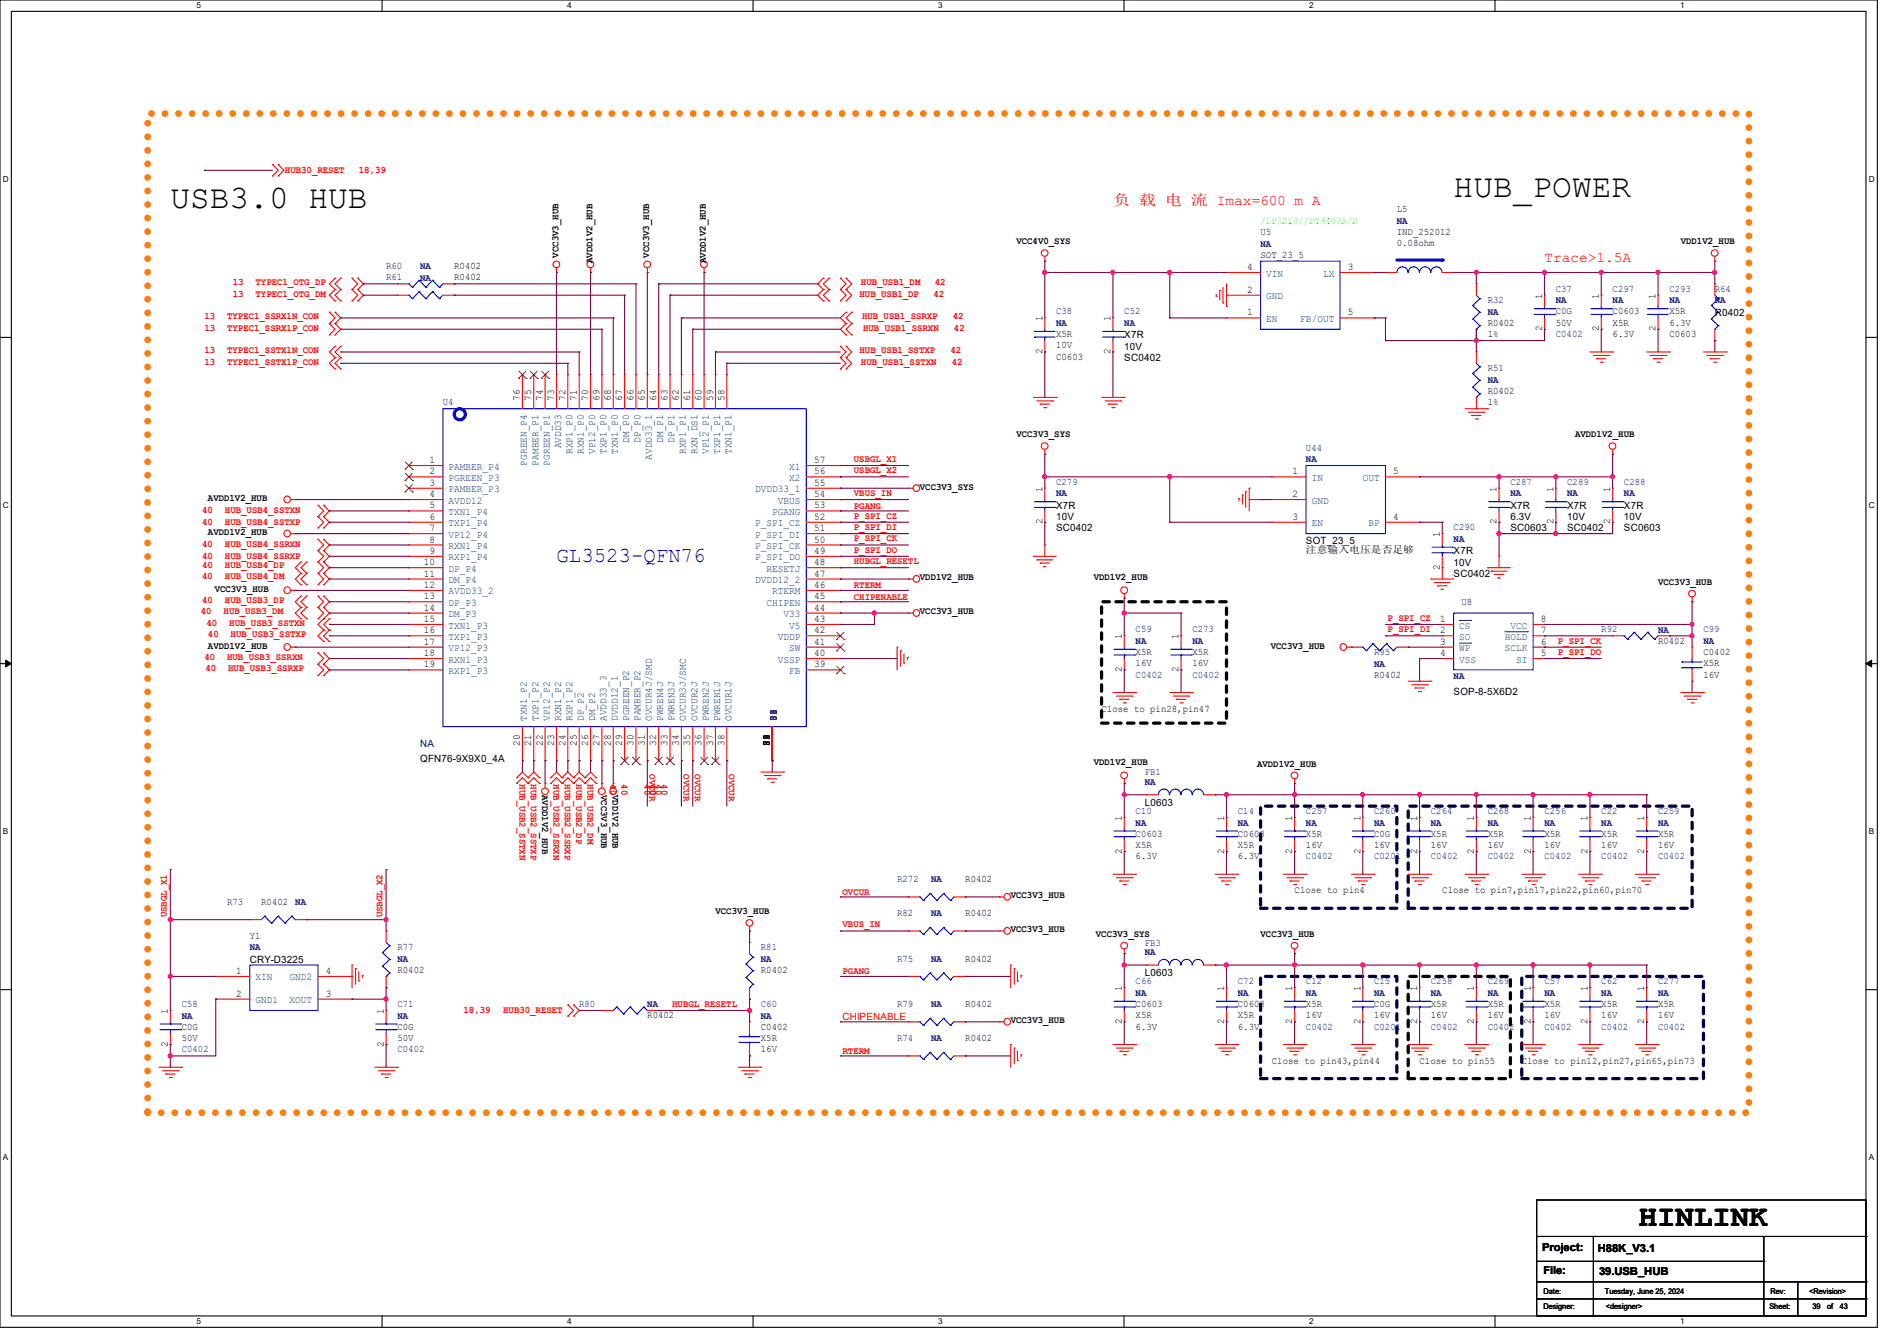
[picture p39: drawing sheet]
<svg xmlns="http://www.w3.org/2000/svg" width="297mm" height="210mm" viewBox="0 0 297 210" stroke-linecap="round" stroke-linejoin="round" font-family="sans-serif">
<defs><g id="words">
<g font-size="5.1">
<text x="26.7" y="32.6">USB3.0 HUB</text>
<text x="227.6" y="30.8">HUB_POWER</text>
</g>
<text font-size="4.8" x="256.6" y="191.9">HINLINK</text>
<text font-size="3.3" fill="#00f" x="87.1" y="88">GL3523-QFN76</text>
<g font-size="2.3" fill="#f00">
<text x="174.2" y="32.1">负 载 电 流 Imax=600 m A</text>
<text x="241.8" y="41">Trace&gt;1.5A</text>
</g>
<g font-size="1.7">
<text x="241.5" y="196">Project:</text>
<text x="250.1" y="196.1">H88K_V3.1</text>
<text x="241.6" y="199.5">File:</text>
<text x="250.4" y="199.7">39.USB_HUB</text>
</g>
<g font-size="1.6" fill="#f00">
<text x="44.6" y="27.1">HUB30_RESET</text>
<text x="56.2" y="27.1">18,39</text>
<text x="36.4" y="44.7">13</text>
<text x="36.4" y="46.4">13</text>
<text x="40" y="44.7">TYPEC1_OTG_DP</text>
<text x="40" y="46.4">TYPEC1_OTG_DM</text>
<text x="134.6" y="46.4">HUB_USB1_DP</text>
<text x="134.8" y="44.7">HUB_USB1_DM</text>
<text x="146.1" y="46.4">42</text>
<text x="146.3" y="44.7">42</text>
<text x="32" y="50">13</text>
<text x="32" y="51.8">13</text>
<text x="35.6" y="50">TYPEC1_SSRX1N_CON</text>
<text x="35.6" y="51.8">TYPEC1_SSRX1P_CON</text>
<text x="135" y="50">HUB_USB1_SSRXP</text>
<text x="135.1" y="51.8">HUB_USB1_SSRXN</text>
<text x="149.2" y="50">42</text>
<text x="149.4" y="51.8">42</text>
<text x="32" y="55.3">13</text>
<text x="32" y="57.1">13</text>
<text x="35.6" y="55.3">TYPEC1_SSTX1N_CON</text>
<text x="35.6" y="57.1">TYPEC1_SSTX1P_CON</text>
<text x="134.6" y="55.3">HUB_USB1_SSTXP</text>
<text x="134.8" y="57.1">HUB_USB1_SSTXN</text>
<text x="148.8" y="55.3">42</text>
<text x="149" y="57.1">42</text>
<text x="133.7" y="77.7">VBUS_IN</text>
<text x="133.7" y="72.3">USBGL_X1</text>
<text x="133.7" y="74.1">USBGL_X2</text>
<text x="31.7" y="82.2">40</text>
<text x="31.7" y="80.4">40</text>
<text x="35.2" y="82.2">HUB_USB4_SSTXP</text>
<text x="35.2" y="80.4">HUB_USB4_SSTXN</text>
<text x="133.7" y="79.7">PGANG</text>
<text x="133.7" y="83">P_SPI_DI</text>
<text x="133.7" y="81.2">P_SPI_CZ</text>
<text x="31.7" y="87.5">40</text>
<text x="31.7" y="85.7">40</text>
<text x="31.7" y="88.9">40</text>
<text x="35.2" y="88.9">HUB_USB4_DP</text>
<text x="35.2" y="87.5">HUB_USB4_SSRXP</text>
<text x="35.2" y="85.7">HUB_USB4_SSRXN</text>
<text x="133.7" y="86.6">P_SPI_DO</text>
<text x="133.7" y="88.4">HUBGL_RESETL</text>
<text x="133.7" y="84.8">P_SPI_CK</text>
<text x="31.7" y="94.4">40</text>
<text x="31.7" y="90.7">40</text>
<text x="35.2" y="94.4">HUB_USB3_DP</text>
<text x="35.2" y="90.7">HUB_USB4_DM</text>
<text x="133.7" y="93.9">CHIPENABLE</text>
<text x="133.7" y="92.1">RTERM</text>
<text x="31.5" y="96.2">40</text>
<text x="32.3" y="98">40</text>
<text x="32.6" y="99.8">40</text>
<text x="35" y="96.2">HUB_USB3_DM</text>
<text x="35.9" y="98">HUB_USB3_SSTXN</text>
<text x="36.1" y="99.8">HUB_USB3_SSTXP</text>
<text x="217.3" y="97.2">P_SPI_CZ</text>
<text x="217.3" y="99">P_SPI_DI</text>
<text x="243.9" y="100.8">P_SPI_CK</text>
<text x="32" y="103.3">40</text>
<text x="32.2" y="105.1">40</text>
<text x="35.6" y="103.3">HUB_USB3_SSRXN</text>
<text x="35.7" y="105.1">HUB_USB3_SSRXP</text>
<text x="243.9" y="102.6">P_SPI_DO</text>
<text x="81.3" y="122.9" transform="rotate(90 81.3 122.9)">HUB_USB2_SSTXN</text>
<text x="83.1" y="122.9" transform="rotate(90 83.1 122.9)">HUB_USB2_SSTXP</text>
<text x="86.7" y="122.9" transform="rotate(90 86.7 122.9)">HUB_USB2_SSRXN</text>
<text x="88.4" y="122.9" transform="rotate(90 88.4 122.9)">HUB_USB2_SSRXP</text>
<text x="90.2" y="122.9" transform="rotate(90 90.2 122.9)">HUB_USB2_DP</text>
<text x="92" y="122.9" transform="rotate(90 92 122.9)">HUB_USB2_DM</text>
<text x="95.5" y="122.9" transform="rotate(90 95.5 122.9)">40VDD1V2_HUB</text>
<text x="97.3" y="122.9" transform="rotate(90 97.3 122.9)">40</text>
<text x="100.9" y="122.9" transform="rotate(90 100.9 122.9)">40</text>
<text x="101.7" y="121.2" transform="rotate(90 101.7 121.2)">OVCUR</text>
<text x="101.8" y="122.9" transform="rotate(90 101.8 122.9)">40</text>
<text x="102.7" y="122.9" transform="rotate(90 102.7 122.9)">40</text>
<text x="103.5" y="122.9" transform="rotate(90 103.5 122.9)">40</text>
<text x="107" y="121.2" transform="rotate(90 107 121.2)">OVCUR</text>
<text x="108.8" y="121.2" transform="rotate(90 108.8 121.2)">OVCUR</text>
<text x="114.1" y="121.2" transform="rotate(90 114.1 121.2)">OVCUR</text>
<text x="26.1" y="143.7" transform="rotate(-90 26.1 143.7)">USBGL_X1</text>
<text x="59.9" y="143.7" transform="rotate(-90 59.9 143.7)">USBGL_X2</text>
<text x="131.9" y="140.1">OVCUR</text>
<text x="131.9" y="145.2">VBUS_IN</text>
<text x="131.9" y="152.6">PGANG</text>
<text x="72.6" y="158.6">18,39</text>
<text x="78.8" y="158.6">HUB30_RESET</text>
<text x="105.2" y="157.7">HUBGL_RESETL</text>
<text x="131.9" y="159.7">CHIPENABLE</text>
<text x="131.9" y="165">RTERM</text>
</g>
<text font-size="1.6" fill="#01ff00" x="197.4" y="35">/LP3218//PT3409A/B</text>
<g font-size="1.6" fill="#00007f">
<text x="218.7" y="33.2">L5</text>
<text x="218.7" y="35.1">NA</text>
<text x="197.4" y="36.8">U5</text>
<text x="197.4" y="38.6">NA</text>
<text x="60.5" y="43.9">R61</text>
<text x="60.5" y="42.1">R60</text>
<text x="65.8" y="43.9">NA</text>
<text x="65.8" y="42.2">NA</text>
<text x="232.9" y="47.5">R32</text>
<text x="243.6" y="45.7">C37</text>
<text x="243.6" y="47.5">NA</text>
<text x="252.5" y="45.7">C297</text>
<text x="252.5" y="47.5">NA</text>
<text x="261.4" y="45.7">C293</text>
<text x="261.4" y="47.5">NA</text>
<text x="268.5" y="45.7">R64</text>
<text x="268.5" y="47.5">NA</text>
<text x="165.4" y="49.2">C38</text>
<text x="165.4" y="51.1">NA</text>
<text x="176" y="49.2">C52</text>
<text x="176" y="51.1">NA</text>
<text x="232.9" y="49.3">NA</text>
<text x="243.6" y="52.8">C0402</text>
<text x="232.9" y="58.1">R51</text>
<text x="232.9" y="59.9">NA</text>
<text x="69.3" y="63.5">U4</text>
<text x="204.5" y="70.6">U44</text>
<text x="165.4" y="75.9">C279</text>
<text x="165.4" y="77.7">NA</text>
<text x="204.5" y="72.4">NA</text>
<text x="236.5" y="75.9">C287</text>
<text x="236.5" y="77.7">NA</text>
<text x="245.4" y="75.9">C289</text>
<text x="245.4" y="77.7">NA</text>
<text x="254.3" y="75.9">C288</text>
<text x="254.3" y="77.7">NA</text>
<text x="227.6" y="83">C290</text>
<text x="227.6" y="84.8">NA</text>
<text x="228.8" y="94.7">U8</text>
<text x="177.8" y="99">C59</text>
<text x="177.8" y="100.8">NA</text>
<text x="186.7" y="99">C273</text>
<text x="186.7" y="100.8">NA</text>
<text x="250.7" y="99">R92</text>
<text x="259.6" y="99.1">NA</text>
<text x="266.7" y="99">C99</text>
<text x="266.7" y="100.8">NA</text>
<text x="177.8" y="106.1">C0402</text>
<text x="186.7" y="106.1">C0402</text>
<text x="215.1" y="102.6">R95</text>
<text x="215.1" y="104.4">NA</text>
<text x="227.6" y="106.3">NA</text>
<text x="65.8" y="117">NA</text>
<text x="179.2" y="121.4">FB1</text>
<text x="179.2" y="122.9">NA</text>
<text x="177.8" y="127.5">C10</text>
<text x="177.8" y="129.3">NA</text>
<text x="193.8" y="127.5">C14</text>
<text x="193.8" y="129.3">NA</text>
<text x="204.5" y="127.5">C257</text>
<text x="204.5" y="129.3">NA</text>
<text x="215.1" y="127.5">C260</text>
<text x="215.1" y="129.3">NA</text>
<text x="224" y="127.5">C264</text>
<text x="224" y="129.3">NA</text>
<text x="232.9" y="127.5">C268</text>
<text x="232.9" y="129.3">NA</text>
<text x="241.8" y="127.5">C256</text>
<text x="241.8" y="129.3">NA</text>
<text x="250.7" y="127.5">C22</text>
<text x="250.7" y="129.3">NA</text>
<text x="259.6" y="127.5">C259</text>
<text x="259.6" y="129.3">NA</text>
<text x="204.5" y="134.6">C0402</text>
<text x="215.1" y="134.6">C0201</text>
<text x="224" y="134.6">C0402</text>
<text x="232.9" y="134.6">C0402</text>
<text x="241.8" y="134.6">C0402</text>
<text x="250.7" y="134.6">C0402</text>
<text x="259.6" y="134.6">C0402</text>
<text x="35.6" y="141.7">R73</text>
<text x="46.2" y="141.7">NA</text>
<text x="140.5" y="143.5">R82</text>
<text x="140.5" y="138.1">R272</text>
<text x="145.8" y="143.5">NA</text>
<text x="145.8" y="138.2">NA</text>
<text x="39.1" y="147">Y1</text>
<text x="39.1" y="148.8">NA</text>
<text x="62.2" y="148.8">R77</text>
<text x="119.1" y="148.8">R81</text>
<text x="179.2" y="148.1">FB3</text>
<text x="179.2" y="149.6">NA</text>
<text x="62.2" y="150.6">NA</text>
<text x="119.1" y="150.6">NA</text>
<text x="140.5" y="150.6">R75</text>
<text x="145.8" y="150.6">NA</text>
<text x="177.8" y="154.1">C66</text>
<text x="177.8" y="156">NA</text>
<text x="193.8" y="154.1">C72</text>
<text x="193.8" y="156">NA</text>
<text x="204.5" y="154.1">C12</text>
<text x="204.5" y="156">NA</text>
<text x="215.1" y="154.1">C15</text>
<text x="215.1" y="156">NA</text>
<text x="224" y="154.1">C258</text>
<text x="224" y="156">NA</text>
<text x="232.9" y="154.1">C269</text>
<text x="232.9" y="156">NA</text>
<text x="241.8" y="154.1">C57</text>
<text x="241.8" y="156">NA</text>
<text x="250.7" y="154.1">C62</text>
<text x="250.7" y="156">NA</text>
<text x="259.6" y="154.1">C277</text>
<text x="259.6" y="156">NA</text>
<text x="28.4" y="157.7">C58</text>
<text x="28.4" y="159.5">NA</text>
<text x="62.2" y="157.7">C71</text>
<text x="62.2" y="159.5">NA</text>
<text x="90.7" y="157.7">R80</text>
<text x="101.3" y="157.7">NA</text>
<text x="119.1" y="157.7">C60</text>
<text x="119.1" y="159.5">NA</text>
<text x="140.5" y="157.7">R79</text>
<text x="145.8" y="157.7">NA</text>
<text x="204.5" y="161.2">C0402</text>
<text x="215.1" y="161.2">C0201</text>
<text x="224" y="161.2">C0402</text>
<text x="232.9" y="161.2">C0402</text>
<text x="241.8" y="161.2">C0402</text>
<text x="250.7" y="161.2">C0402</text>
<text x="259.6" y="161.2">C0402</text>
<text x="28.4" y="164.8">C0402</text>
<text x="62.2" y="164.8">C0402</text>
<text x="140.5" y="163">R74</text>
<text x="145.8" y="163.1">NA</text>
</g>
<g font-size="1.6">
<text x="87.4" y="40.3" transform="rotate(-90 87.4 40.3)">VCC3V3_HUB</text>
<text x="92.8" y="41.2" transform="rotate(-90 92.8 41.2)">AVDD1V2_HUB</text>
<text x="101.6" y="40.3" transform="rotate(-90 101.6 40.3)">VCC3V3_HUB</text>
<text x="110.5" y="41.2" transform="rotate(-90 110.5 41.2)">AVDD1V2_HUB</text>
<text x="159.1" y="38.3">VCC4V0_SYS</text>
<text x="197.4" y="40.3">SOT_23_5</text>
<text x="218.7" y="36.8">IND_252012</text>
<text x="218.7" y="38.6">0.08ohm</text>
<text x="263.1" y="38.3">VDD1V2_HUB</text>
<text x="71.1" y="43.9">R0402</text>
<text x="71.1" y="42.1">R0402</text>
<text x="195.2" y="45.8">2</text>
<text x="195.2" y="42.3">4</text>
<text x="211" y="42.3">3</text>
<text x="241.4" y="46.8" transform="rotate(-90 241.4 46.8)">1</text>
<text x="250.3" y="46.8" transform="rotate(-90 250.3 46.8)">1</text>
<text x="259.2" y="46.8" transform="rotate(-90 259.2 46.8)">1</text>
<text x="163.2" y="50.3" transform="rotate(-90 163.2 50.3)">1</text>
<text x="165.4" y="52.8">X5R</text>
<text x="173.9" y="50.3" transform="rotate(-90 173.9 50.3)">1</text>
<text x="176" y="53">X7R</text>
<text x="195.2" y="49.4">1</text>
<text x="211" y="49.4">5</text>
<text x="232.9" y="51">R0402</text>
<text x="232.9" y="52.8">1%</text>
<text x="241.4" y="51.9" transform="rotate(-90 241.4 51.9)">2</text>
<text x="243.6" y="49.2">C0G</text>
<text x="243.6" y="51">50V</text>
<text x="250.3" y="51.9" transform="rotate(-90 250.3 51.9)">2</text>
<text x="252.5" y="49.2">C0603</text>
<text x="252.5" y="51">X5R</text>
<text x="252.5" y="52.8">6.3V</text>
<text x="259.2" y="51.9" transform="rotate(-90 259.2 51.9)">2</text>
<text x="261.4" y="52.8">C0603</text>
<text x="261.4" y="49.2">X5R</text>
<text x="261.4" y="51">6.3V</text>
<text x="268.5" y="49.4">R0402</text>
<text x="163.2" y="55.5" transform="rotate(-90 163.2 55.5)">2</text>
<text x="165.4" y="56.3">C0603</text>
<text x="165.4" y="54.6">10V</text>
<text x="173.9" y="55.5" transform="rotate(-90 173.9 55.5)">2</text>
<text x="176" y="56.6">SC0402</text>
<text x="176" y="54.8">10V</text>
<text x="81.4" y="62.8" transform="rotate(-90 81.4 62.8)">76</text>
<text x="83.2" y="62.8" transform="rotate(-90 83.2 62.8)">75</text>
<text x="85" y="62.8" transform="rotate(-90 85 62.8)">74</text>
<text x="86.7" y="62.8" transform="rotate(-90 86.7 62.8)">73</text>
<text x="88.5" y="62.8" transform="rotate(-90 88.5 62.8)">72</text>
<text x="90.3" y="62.8" transform="rotate(-90 90.3 62.8)">71</text>
<text x="92.1" y="62.8" transform="rotate(-90 92.1 62.8)">70</text>
<text x="93.9" y="62.8" transform="rotate(-90 93.9 62.8)">69</text>
<text x="95.6" y="62.8" transform="rotate(-90 95.6 62.8)">68</text>
<text x="97.4" y="62.8" transform="rotate(-90 97.4 62.8)">67</text>
<text x="99.2" y="62.8" transform="rotate(-90 99.2 62.8)">66</text>
<text x="101" y="62.8" transform="rotate(-90 101 62.8)">65</text>
<text x="102.7" y="62.8" transform="rotate(-90 102.7 62.8)">64</text>
<text x="104.5" y="62.8" transform="rotate(-90 104.5 62.8)">63</text>
<text x="106.3" y="62.8" transform="rotate(-90 106.3 62.8)">62</text>
<text x="108.1" y="62.8" transform="rotate(-90 108.1 62.8)">61</text>
<text x="109.9" y="62.8" transform="rotate(-90 109.9 62.8)">60</text>
<text x="111.6" y="62.8" transform="rotate(-90 111.6 62.8)">59</text>
<text x="113.4" y="62.8" transform="rotate(-90 113.4 62.8)">58</text>
<text x="232.9" y="61.7">R0402</text>
<text x="232.9" y="63.5">1%</text>
<text x="159.1" y="68.5">VCC3V3_SYS</text>
<text x="246.6" y="68.5">AVDD1V2_HUB</text>
<text x="67.2" y="74.3">2</text>
<text x="67.2" y="76.1">3</text>
<text x="67.2" y="77.9">4</text>
<text x="67.2" y="72.5">1</text>
<text x="127.5" y="72.5">57</text>
<text x="127.5" y="74.3">56</text>
<text x="127.5" y="76.1">55</text>
<text x="127.5" y="77.9">54</text>
<text x="144" y="76.7">VCC3V3_SYS</text>
<text x="163.2" y="77" transform="rotate(-90 163.2 77)">1</text>
<text x="202.4" y="74.3">1</text>
<text x="202.4" y="77.9">2</text>
<text x="218.1" y="74.3">5</text>
<text x="234.3" y="77" transform="rotate(-90 234.3 77)">1</text>
<text x="243.2" y="77" transform="rotate(-90 243.2 77)">1</text>
<text x="252.1" y="77" transform="rotate(-90 252.1 77)">1</text>
<text x="32.6" y="78.4">AVDD1V2_HUB</text>
<text x="32.6" y="83.8">AVDD1V2_HUB</text>
<text x="67.2" y="79.6">5</text>
<text x="67.2" y="83.2">7</text>
<text x="67.2" y="81.4">6</text>
<text x="127.5" y="79.6">53</text>
<text x="127.5" y="81.4">52</text>
<text x="127.5" y="83.2">51</text>
<text x="163.2" y="82.1" transform="rotate(-90 163.2 82.1)">2</text>
<text x="165.4" y="83.2">SC0402</text>
<text x="165.4" y="79.7">X7R</text>
<text x="165.4" y="81.5">10V</text>
<text x="202.4" y="81.4">3</text>
<text x="218.1" y="81.4">4</text>
<text x="234.3" y="82.1" transform="rotate(-90 234.3 82.1)">2</text>
<text x="236.5" y="83.2">SC0603</text>
<text x="236.5" y="79.7">X7R</text>
<text x="236.5" y="81.5">6.3V</text>
<text x="243.2" y="82.1" transform="rotate(-90 243.2 82.1)">2</text>
<text x="245.4" y="83.2">SC0402</text>
<text x="245.4" y="79.7">X7R</text>
<text x="245.4" y="81.5">10V</text>
<text x="252.1" y="82.1" transform="rotate(-90 252.1 82.1)">2</text>
<text x="254.3" y="83.2">SC0603</text>
<text x="254.3" y="79.7">X7R</text>
<text x="254.3" y="81.5">10V</text>
<text x="66.3" y="88.5">10</text>
<text x="67.2" y="85">8</text>
<text x="67.2" y="86.7">9</text>
<text x="127.5" y="85">50</text>
<text x="127.5" y="86.7">49</text>
<text x="127.5" y="88.5">48</text>
<text x="204.5" y="86.6">注意输入电压是否足够</text>
<text x="204.5" y="85.2">SOT_23_5</text>
<text x="225.4" y="89.2" transform="rotate(-90 225.4 89.2)">2</text>
<text x="225.4" y="84.1" transform="rotate(-90 225.4 84.1)">1</text>
<text x="227.6" y="86.8">X7R</text>
<text x="227.6" y="88.6">10V</text>
<text x="33.6" y="92.7">VCC3V3_HUB</text>
<text x="66.3" y="90.3">11</text>
<text x="66.3" y="95.6">14</text>
<text x="66.3" y="92.1">12</text>
<text x="66.3" y="93.9">13</text>
<text x="127.5" y="90.3">47</text>
<text x="127.5" y="92.1">46</text>
<text x="127.5" y="93.9">45</text>
<text x="127.5" y="95.6">44</text>
<text x="144" y="90.9">VDD1V2_HUB</text>
<text x="171.2" y="90.9">VDD1V2_HUB</text>
<text x="227.6" y="90.3">SC0402</text>
<text x="259.6" y="91.6">VCC3V3_HUB</text>
<text x="32.6" y="101.6">AVDD1V2_HUB</text>
<text x="66.3" y="99.2">16</text>
<text x="66.3" y="97.4">15</text>
<text x="66.3" y="101">17</text>
<text x="127.5" y="97.4">43</text>
<text x="127.5" y="99.2">42</text>
<text x="127.5" y="101">41</text>
<text x="144" y="96.2">VCC3V3_HUB</text>
<text x="175.6" y="100.1" transform="rotate(-90 175.6 100.1)">1</text>
<text x="184.5" y="100.1" transform="rotate(-90 184.5 100.1)">1</text>
<text x="199" y="101.6">VCC3V3_HUB</text>
<text x="225.5" y="97.4">1</text>
<text x="225.5" y="99.2">2</text>
<text x="225.5" y="101">3</text>
<text x="241.3" y="97.4">8</text>
<text x="241.3" y="99.2">7</text>
<text x="241.3" y="101">6</text>
<text x="259.6" y="100.8">R0402</text>
<text x="66.3" y="102.7">18</text>
<text x="66.3" y="104.5">19</text>
<text x="127.5" y="102.7">40</text>
<text x="127.5" y="104.5">39</text>
<text x="175.6" y="105.2" transform="rotate(-90 175.6 105.2)">2</text>
<text x="177.8" y="102.6">X5R</text>
<text x="177.8" y="104.4">16V</text>
<text x="184.5" y="105.2" transform="rotate(-90 184.5 105.2)">2</text>
<text x="186.7" y="102.6">X5R</text>
<text x="186.7" y="104.4">16V</text>
<text x="215.1" y="106.1">R0402</text>
<text x="225.5" y="102.7">4</text>
<text x="241.3" y="102.7">5</text>
<text x="266.7" y="102.6">C0402</text>
<text x="266.7" y="104.4">X5R</text>
<text x="266.7" y="106.1">16V</text>
<text x="172.5" y="111.5">Close to pin28,pin47</text>
<text x="227.6" y="108.8">SOP-8-5X6D2</text>
<text x="65.8" y="119.3">QFN76-9X9X0_4A</text>
<text x="81.4" y="116.8" transform="rotate(-90 81.4 116.8)">20</text>
<text x="83.2" y="116.8" transform="rotate(-90 83.2 116.8)">21</text>
<text x="85" y="116.8" transform="rotate(-90 85 116.8)">22</text>
<text x="86.7" y="116.8" transform="rotate(-90 86.7 116.8)">23</text>
<text x="88.5" y="116.8" transform="rotate(-90 88.5 116.8)">24</text>
<text x="90.3" y="116.8" transform="rotate(-90 90.3 116.8)">25</text>
<text x="92.1" y="116.8" transform="rotate(-90 92.1 116.8)">26</text>
<text x="93.9" y="116.8" transform="rotate(-90 93.9 116.8)">27</text>
<text x="95.6" y="116.8" transform="rotate(-90 95.6 116.8)">28</text>
<text x="97.4" y="116.8" transform="rotate(-90 97.4 116.8)">29</text>
<text x="99.2" y="116.8" transform="rotate(-90 99.2 116.8)">30</text>
<text x="101" y="116.8" transform="rotate(-90 101 116.8)">31</text>
<text x="102.7" y="116.8" transform="rotate(-90 102.7 116.8)">32</text>
<text x="104.5" y="116.8" transform="rotate(-90 104.5 116.8)">33</text>
<text x="106.3" y="116.8" transform="rotate(-90 106.3 116.8)">34</text>
<text x="108.1" y="116.8" transform="rotate(-90 108.1 116.8)">35</text>
<text x="109.9" y="116.8" transform="rotate(-90 109.9 116.8)">36</text>
<text x="111.6" y="116.8" transform="rotate(-90 111.6 116.8)">37</text>
<text x="113.4" y="116.8" transform="rotate(-90 113.4 116.8)">38</text>
<text x="120.5" y="116.8" transform="rotate(-90 120.5 116.8)">77</text>
<text x="120.5" y="116.8" transform="rotate(-90 120.5 116.8)">78</text>
<text x="120.5" y="116.8" transform="rotate(-90 120.5 116.8)">79</text>
<text x="120.5" y="116.8" transform="rotate(-90 120.5 116.8)">80</text>
<text x="120.5" y="116.8" transform="rotate(-90 120.5 116.8)">81</text>
<text x="120.5" y="116.8" transform="rotate(-90 120.5 116.8)">82</text>
<text x="120.5" y="116.8" transform="rotate(-90 120.5 116.8)">83</text>
<text x="120.5" y="116.8" transform="rotate(-90 120.5 116.8)">84</text>
<text x="120.5" y="116.8" transform="rotate(-90 120.5 116.8)">85</text>
<text x="171.2" y="119.8">VDD1V2_HUB</text>
<text x="84.9" y="124.5" transform="rotate(90 84.9 124.5)">AVDD1V2_HUB</text>
<text x="94.1" y="124.5" transform="rotate(90 94.1 124.5)">VCC3V3_HUB</text>
<text x="196.8" y="120.1">AVDD1V2_HUB</text>
<text x="175.6" y="128.6" transform="rotate(-90 175.6 128.6)">1</text>
<text x="177.8" y="131">C0603</text>
<text x="179.2" y="126.2">L0603</text>
<text x="191.6" y="128.6" transform="rotate(-90 191.6 128.6)">1</text>
<text x="193.8" y="131">C0603</text>
<text x="202.3" y="128.6" transform="rotate(-90 202.3 128.6)">1</text>
<text x="204.5" y="131">X5R</text>
<text x="213" y="128.6" transform="rotate(-90 213 128.6)">1</text>
<text x="215.1" y="131">C0G</text>
<text x="221.9" y="128.6" transform="rotate(-90 221.9 128.6)">1</text>
<text x="224" y="131">X5R</text>
<text x="230.8" y="128.6" transform="rotate(-90 230.8 128.6)">1</text>
<text x="232.9" y="131">X5R</text>
<text x="239.6" y="128.6" transform="rotate(-90 239.6 128.6)">1</text>
<text x="241.8" y="131">X5R</text>
<text x="248.5" y="128.6" transform="rotate(-90 248.5 128.6)">1</text>
<text x="250.7" y="131">X5R</text>
<text x="257.4" y="128.6" transform="rotate(-90 257.4 128.6)">1</text>
<text x="259.6" y="131">X5R</text>
<text x="175.6" y="133.7" transform="rotate(-90 175.6 133.7)">2</text>
<text x="177.8" y="132.8">X5R</text>
<text x="177.8" y="134.6">6.3V</text>
<text x="191.6" y="133.7" transform="rotate(-90 191.6 133.7)">2</text>
<text x="193.8" y="132.8">X5R</text>
<text x="193.8" y="134.6">6.3V</text>
<text x="202.3" y="133.7" transform="rotate(-90 202.3 133.7)">2</text>
<text x="204.5" y="132.8">16V</text>
<text x="213" y="133.7" transform="rotate(-90 213 133.7)">2</text>
<text x="215.1" y="132.8">16V</text>
<text x="221.9" y="133.7" transform="rotate(-90 221.9 133.7)">2</text>
<text x="224" y="132.8">16V</text>
<text x="230.8" y="133.7" transform="rotate(-90 230.8 133.7)">2</text>
<text x="232.9" y="132.8">16V</text>
<text x="239.6" y="133.7" transform="rotate(-90 239.6 133.7)">2</text>
<text x="241.8" y="132.8">16V</text>
<text x="248.5" y="133.7" transform="rotate(-90 248.5 133.7)">2</text>
<text x="250.7" y="132.8">16V</text>
<text x="257.4" y="133.7" transform="rotate(-90 257.4 133.7)">2</text>
<text x="259.6" y="132.8">16V</text>
<text x="40.9" y="141.7">R0402</text>
<text x="112" y="143.2">VCC3V3_HUB</text>
<text x="151.1" y="143.5">R0402</text>
<text x="151.1" y="138.1">R0402</text>
<text x="158.2" y="140.7">VCC3V3_HUB</text>
<text x="202.7" y="139.9">Close to pin4</text>
<text x="225.8" y="139.9">Close to pin7,pin17,pin22,pin60,pin70</text>
<text x="158.2" y="146">VCC3V3_HUB</text>
<text x="171.6" y="146.7">VCC3V3_SYS</text>
<text x="197.4" y="146.7">VCC3V3_HUB</text>
<text x="37" y="152.5">1</text>
<text x="39.1" y="150.8">CRY-D3225</text>
<text x="51" y="152.5">4</text>
<text x="62.2" y="152.4">R0402</text>
<text x="119.1" y="152.4">R0402</text>
<text x="151.1" y="150.6">R0402</text>
<text x="175.6" y="155.2" transform="rotate(-90 175.6 155.2)">1</text>
<text x="179.2" y="152.9">L0603</text>
<text x="191.6" y="155.2" transform="rotate(-90 191.6 155.2)">1</text>
<text x="202.3" y="155.2" transform="rotate(-90 202.3 155.2)">1</text>
<text x="213" y="155.2" transform="rotate(-90 213 155.2)">1</text>
<text x="221.9" y="155.2" transform="rotate(-90 221.9 155.2)">1</text>
<text x="230.8" y="155.2" transform="rotate(-90 230.8 155.2)">1</text>
<text x="239.6" y="155.2" transform="rotate(-90 239.6 155.2)">1</text>
<text x="248.5" y="155.2" transform="rotate(-90 248.5 155.2)">1</text>
<text x="257.4" y="155.2" transform="rotate(-90 257.4 155.2)">1</text>
<text x="26.3" y="158.8" transform="rotate(-90 26.3 158.8)">1</text>
<text x="28.4" y="161.2">C0G</text>
<text x="37" y="156.1">2</text>
<text x="51" y="156.1">3</text>
<text x="60.1" y="158.8" transform="rotate(-90 60.1 158.8)">1</text>
<text x="62.2" y="161.2">C0G</text>
<text x="101.3" y="159.5">R0402</text>
<text x="119.1" y="161.2">C0402</text>
<text x="151.1" y="157.7">R0402</text>
<text x="158.2" y="160.2">VCC3V3_HUB</text>
<text x="175.6" y="160.4" transform="rotate(-90 175.6 160.4)">2</text>
<text x="177.8" y="157.7">C0603</text>
<text x="177.8" y="159.5">X5R</text>
<text x="177.8" y="161.2">6.3V</text>
<text x="191.6" y="160.4" transform="rotate(-90 191.6 160.4)">2</text>
<text x="193.8" y="157.7">C0603</text>
<text x="193.8" y="159.5">X5R</text>
<text x="193.8" y="161.2">6.3V</text>
<text x="202.3" y="160.4" transform="rotate(-90 202.3 160.4)">2</text>
<text x="204.5" y="157.7">X5R</text>
<text x="204.5" y="159.5">16V</text>
<text x="213" y="160.4" transform="rotate(-90 213 160.4)">2</text>
<text x="215.1" y="157.7">C0G</text>
<text x="215.1" y="159.5">16V</text>
<text x="221.9" y="160.4" transform="rotate(-90 221.9 160.4)">2</text>
<text x="224" y="157.7">X5R</text>
<text x="224" y="159.5">16V</text>
<text x="230.8" y="160.4" transform="rotate(-90 230.8 160.4)">2</text>
<text x="232.9" y="157.7">X5R</text>
<text x="232.9" y="159.5">16V</text>
<text x="239.6" y="160.4" transform="rotate(-90 239.6 160.4)">2</text>
<text x="241.8" y="157.7">X5R</text>
<text x="241.8" y="159.5">16V</text>
<text x="248.5" y="160.4" transform="rotate(-90 248.5 160.4)">2</text>
<text x="250.7" y="157.7">X5R</text>
<text x="250.7" y="159.5">16V</text>
<text x="257.4" y="160.4" transform="rotate(-90 257.4 160.4)">2</text>
<text x="259.6" y="157.7">X5R</text>
<text x="259.6" y="159.5">16V</text>
<text x="26.3" y="163.9" transform="rotate(-90 26.3 163.9)">2</text>
<text x="28.4" y="163">50V</text>
<text x="60.1" y="163.9" transform="rotate(-90 60.1 163.9)">2</text>
<text x="62.2" y="163">50V</text>
<text x="119.1" y="163">X5R</text>
<text x="119.1" y="164.8">16V</text>
<text x="151.1" y="163">R0402</text>
<text x="199.1" y="166.6">Close to pin43,pin44</text>
<text x="222.2" y="166.6">Close to pin55</text>
<text x="238.3" y="166.6">Close to pin12,pin27,pin65,pin73</text>
</g>
<g font-size="1.6" fill="#003f7f">
<text x="198.2" y="46.9">GND</text>
<text x="198.2" y="43.3">VIN</text>
<text x="207.1" y="43.3">LX</text>
<text x="198.2" y="50.4">EN</text>
<text x="203.6" y="50.4">FB/OUT</text>
<text x="87.8" y="70.2" transform="rotate(-90 87.8 70.2)">AVDD33</text>
<text x="89.6" y="71.1" transform="rotate(-90 89.6 71.1)">RXP1_P0</text>
<text x="91.4" y="71.1" transform="rotate(-90 91.4 71.1)">RXN1_P0</text>
<text x="93.2" y="71.1" transform="rotate(-90 93.2 71.1)">VP12_P0</text>
<text x="95" y="71.1" transform="rotate(-90 95 71.1)">TXP1_P0</text>
<text x="96.7" y="71.1" transform="rotate(-90 96.7 71.1)">TXN1_P0</text>
<text x="98.5" y="69.3" transform="rotate(-90 98.5 69.3)">DM_P0</text>
<text x="100.3" y="69.3" transform="rotate(-90 100.3 69.3)">DP_P0</text>
<text x="103.8" y="69.3" transform="rotate(-90 103.8 69.3)">DM_P1</text>
<text x="105.6" y="69.3" transform="rotate(-90 105.6 69.3)">DP_P1</text>
<text x="107.4" y="71.1" transform="rotate(-90 107.4 71.1)">RXP1_P1</text>
<text x="109.2" y="71.1" transform="rotate(-90 109.2 71.1)">RXN_DS1</text>
<text x="111" y="71.1" transform="rotate(-90 111 71.1)">VP12_P1</text>
<text x="112.7" y="71.1" transform="rotate(-90 112.7 71.1)">TXP1_P1</text>
<text x="114.5" y="71.1" transform="rotate(-90 114.5 71.1)">TXN1_P1</text>
<text x="70.2" y="75.3">PGREEN_P3</text>
<text x="70.2" y="77.1">PAMBER_P3</text>
<text x="70.2" y="73.5">PAMBER_P4</text>
<text x="82.5" y="72.9" transform="rotate(-90 82.5 72.9)">PGREEN_P4</text>
<text x="84.3" y="72.9" transform="rotate(-90 84.3 72.9)">PAMBER_P1</text>
<text x="86.1" y="72.9" transform="rotate(-90 86.1 72.9)">PGREEN_P1</text>
<text x="102.1" y="72" transform="rotate(-90 102.1 72)">AVDD33_1</text>
<text x="118.2" y="77.1">DVDD33_1</text>
<text x="123.6" y="73.5">X1</text>
<text x="123.6" y="75.3">X2</text>
<text x="205.4" y="75.3">IN</text>
<text x="213.4" y="75.3">OUT</text>
<text x="70.2" y="78.9">AVDD12</text>
<text x="70.2" y="80.6">TXN1_P4</text>
<text x="70.2" y="82.4">TXP1_P4</text>
<text x="118.2" y="82.4">P_SPI_CZ</text>
<text x="120.9" y="80.6">PGANG</text>
<text x="121.8" y="78.9">VBUS</text>
<text x="205.4" y="78.9">GND</text>
<text x="205.4" y="82.4">EN</text>
<text x="214.2" y="82.4">BP</text>
<text x="70.2" y="84.2">VP12_P4</text>
<text x="70.2" y="86">RXN1_P4</text>
<text x="70.2" y="87.8">RXP1_P4</text>
<text x="70.2" y="89.5">DP_P4</text>
<text x="118.2" y="84.2">P_SPI_DI</text>
<text x="118.2" y="86">P_SPI_CK</text>
<text x="118.2" y="87.8">P_SPI_DO</text>
<text x="120" y="89.5">RESETJ</text>
<text x="70.2" y="91.3">DM_P4</text>
<text x="70.2" y="93.1">AVDD33_2</text>
<text x="70.2" y="94.9">DP_P3</text>
<text x="118.2" y="91.3">DVDD12_2</text>
<text x="120" y="94.9">CHIPEN</text>
<text x="120.9" y="93.1">RTERM</text>
<text x="70.2" y="100.2">TXP1_P3</text>
<text x="70.2" y="96.6">DM_P3</text>
<text x="70.2" y="98.4">TXN1_P3</text>
<text x="70.2" y="102">VP12_P3</text>
<text x="121.8" y="100.2">VDDP</text>
<text x="122.7" y="96.6">V33</text>
<text x="123.6" y="98.4">V5</text>
<text x="123.6" y="102">SW</text>
<text x="228.5" y="98.4">CS</text>
<text x="228.5" y="100.2">SO</text>
<text x="228.5" y="102">WP</text>
<text x="235.6" y="100.2">HOLD</text>
<text x="235.6" y="102">SCLK</text>
<text x="236.5" y="98.4">VCC</text>
<text x="70.2" y="103.8">RXN1_P3</text>
<text x="70.2" y="105.5">RXP1_P3</text>
<text x="121.8" y="103.8">VSSP</text>
<text x="123.6" y="105.5">FB</text>
<text x="228.5" y="103.8">VSS</text>
<text x="237.4" y="103.8">SI</text>
<text x="82.5" y="112.9" transform="rotate(-90 82.5 112.9)">TXN1_P2</text>
<text x="84.3" y="112.9" transform="rotate(-90 84.3 112.9)">TXP1_P2</text>
<text x="86.1" y="112.9" transform="rotate(-90 86.1 112.9)">VP12_P2</text>
<text x="87.8" y="112.9" transform="rotate(-90 87.8 112.9)">RXN1_P2</text>
<text x="89.6" y="112.9" transform="rotate(-90 89.6 112.9)">RXP1_P2</text>
<text x="91.4" y="112.9" transform="rotate(-90 91.4 112.9)">DP_P2</text>
<text x="93.2" y="112.9" transform="rotate(-90 93.2 112.9)">DM_P2</text>
<text x="95" y="112.9" transform="rotate(-90 95 112.9)">AVDD33_3</text>
<text x="96.7" y="112.9" transform="rotate(-90 96.7 112.9)">DVDD12_1</text>
<text x="98.5" y="112.9" transform="rotate(-90 98.5 112.9)">PGREEN_P2</text>
<text x="100.3" y="112.9" transform="rotate(-90 100.3 112.9)">PAMBER_P2</text>
<text x="102.1" y="112.9" transform="rotate(-90 102.1 112.9)">OVCUR4J/SMD</text>
<text x="103.8" y="112.9" transform="rotate(-90 103.8 112.9)">PWREN4J</text>
<text x="105.6" y="112.9" transform="rotate(-90 105.6 112.9)">PWREN3J</text>
<text x="107.4" y="112.9" transform="rotate(-90 107.4 112.9)">OVCUR3J/SMC</text>
<text x="109.2" y="112.9" transform="rotate(-90 109.2 112.9)">OVCUR2J</text>
<text x="111" y="112.9" transform="rotate(-90 111 112.9)">PWREN2J</text>
<text x="112.7" y="112.9" transform="rotate(-90 112.7 112.9)">PWREN1J</text>
<text x="114.5" y="112.9" transform="rotate(-90 114.5 112.9)">OVCUR1J</text>
<text x="121.6" y="112.9" transform="rotate(-90 121.6 112.9)">77</text>
<text x="121.6" y="112.9" transform="rotate(-90 121.6 112.9)">78</text>
<text x="121.6" y="112.9" transform="rotate(-90 121.6 112.9)">79</text>
<text x="121.6" y="112.9" transform="rotate(-90 121.6 112.9)">80</text>
<text x="121.6" y="112.9" transform="rotate(-90 121.6 112.9)">81</text>
<text x="121.6" y="112.9" transform="rotate(-90 121.6 112.9)">82</text>
<text x="121.6" y="112.9" transform="rotate(-90 121.6 112.9)">83</text>
<text x="121.6" y="112.9" transform="rotate(-90 121.6 112.9)">84</text>
<text x="121.6" y="112.9" transform="rotate(-90 121.6 112.9)">85</text>
<text x="40" y="153.5">XIN</text>
<text x="45.3" y="153.5">GND2</text>
<text x="40" y="157.1">GND1</text>
<text x="45.3" y="157.1">XOUT</text>
</g>
<g font-size="1.3">
<text x="30.8" y="1.3">5</text>
<text x="88.8" y="1.3">4</text>
<text x="146.9" y="1.3">3</text>
<text x="205" y="1.3">2</text>
<text x="263.1" y="1.3">1</text>
<text x=".5" y="28.4">D</text>
<text x="292.6" y="28.4">D</text>
<text x=".5" y="79.5">C</text>
<text x="292.6" y="79.5">C</text>
<text x=".5" y="130.6">B</text>
<text x="292.6" y="130.6">B</text>
<text x=".5" y="181.7">A</text>
<text x="292.6" y="181.7">A</text>
<text x="30.8" y="207.4">5</text>
<text x="88.8" y="207.4">4</text>
<text x="146.9" y="207.4">3</text>
<text x="205" y="207.4">2</text>
<text x="263.1" y="207.4">1</text>
</g>
<g font-size="1.2">
<text x="241.6" y="202.6">Date:</text>
<text x="251.2" y="202.6">Tuesday, June 25, 2024</text>
<text x="277.2" y="202.6">Rev:</text>
<text x="283.3" y="202.6">&lt;Revision&gt;</text>
<text x="241.6" y="205.1">Designer:</text>
<text x="251.4" y="205.1">&lt;designer&gt;</text>
<text x="277" y="205.1">Sheet:</text>
<text x="283.8" y="205.1">39</text>
<text x="286" y="205.1">of</text>
<text x="288" y="205.1">43</text>
</g>
</g></defs>
<g fill="none" stroke="#000" stroke-width=".17">
<path d="M0 0h293.9v207.9h-293.9zM1.8 1.8h290.3v204.3h-290.3zM59.8 0v1.8M117.9 0v1.8M176 0v1.8M234.1 0v1.8M0 52.8h1.8M292.1 52.8h1.8M0 103.9h1.8M292.1 103.9h1.8M0 155h1.8M292.1 155h1.8"/>
<path d="M240.6 187.9h51.5v18.2h-51.5zM240.6 193.6h51.5M240.6 197.5h35.5M249.5 193.6v12.5M276.1 197.5h.1M276.1 193.6v12.5M292.1 193.6h.1M59.8 206.1v1.8M117.9 206.1v1.8M176 206.1v1.8M234.1 206.1v1.8M240.6 200.7h51.5"/>
<path d="M240.6 203.4h51.5M249.5 206.1h.1M276.1 206.1h.1M276.1 200.7h.1M281.5 206.1h.1M281.5 200.7v5.4M292.1 200.7h.1M292.1 203.4h.1"/>
</g>
<path d="M.9 103.4l.9 .5-.9 .5zM292.1 103.9l.9-.5v1z" fill="#000"/>
<path d="M.9 103.4l.9 .5-.9 .5zM292.1 103.9l.9-.5v1z" fill="none" stroke="#000" stroke-width=".16"/>
<path d="M197.4 126.2h21.3v16h-21.3zM220.5 126.2h44.4v16h-44.4zM197.4 152.9h21.3v16h-21.3zM238.3 152.9h28.4v16h-28.4z" fill="none" stroke="#00003f" stroke-width=".51" stroke-dasharray="1 1"/>
<path d="M172.5 94.2h19.5v19h-19.5zM220.5 152.9h16v16h-16z" fill="none" stroke="#000" stroke-width=".51" stroke-dasharray="1 1"/>
<path d="M23.1 17.8h250.7v156.4h-250.7z" fill="none" stroke="#ff7f00" stroke-width="1.1" stroke-dasharray="0 2.1"/>
<g fill="none" stroke="#f00" stroke-width=".17">
<path d="M42.7 27.6h.1M42.7 25.8h.1M42.7 25.8l.9 .9-.9 .9M43.6 27.6h.1M43.6 25.8h.1M43.6 25.8l.9 .9-.9 .9M51.6 50.7h.1M51.6 48.9h.1M51.6 52.5h.1M51.6 48.9l.9 .9-.9 .9M51.6 50.7l.9 .9-.9 .9M52.5 56h.1"/>
<path d="M52.5 54.2h.1M52.5 48.9h.1M52.5 50.7h.1M52.5 52.5h.1M52.5 57.8h.1M52.5 45.3h.1M52.5 43.6h.1M52.5 47.1h.1M52.5 54.2l-.9 .9 .9 .9M52.5 48.9l.8 .9-.8 .9M52.5 50.7l.8 .9-.8 .9M52.5 56l-.9 .9 .9 .9"/>
<path d="M52.5 43.6l-.9 .9 .9 .8M52.5 45.3l-.9 .9 .9 .9M53.3 56h.1M53.3 54.2h.1M53.3 57.8h.1M53.3 45.3h.1M53.3 43.6h.1M53.3 47.1h.1M53.3 54.2l-.8 .9 .8 .9M53.3 56l-.8 .9 .8 .9M53.3 43.6l-.8 .9 .8 .8M53.3 45.3l-.8 .9 .8 .9"/>
<path d="M55.1 45.3h.1M55.1 43.6h.1M55.1 47.1h.1M55.1 45.3l.9 .9-.9 .9M55.1 43.6l.9 .9-.9 .8M56 43.6h.1M56 45.3h.1M56 47.1h.1M56 45.3l.9 .9-.9 .9M56 43.6l.9 .9-.9 .8M62.2 46.2h.1M62.2 44.5h.1"/>
<path d="M62.2 46.2h1.8M62.2 44.5h1.8M69.3 46.2h1.8M69.3 44.5h1.8M71.1 46.2h.1M71.1 44.5h.1M81.8 58.7h.1M81.8 58.7v5.3M83.6 58.7h.1M83.6 58.7v5.3M85.3 58.7h.1M85.3 58.7v5.3"/>
<path d="M87.1 42.7h.1M87.1 58.7h.1M87.1 42v.7M87.1 58.7v5.3M88.9 58.7h.1M88.9 58.7v5.3M90.7 58.7h.1M90.7 58.7v5.3M92.5 42.7h.1M92.5 58.7h.1M92.5 42v.7M92.5 58.7v5.3"/>
<path d="M94.2 58.7h.1M94.2 58.7v5.3M96 58.7h.1M96 58.7v5.3M97.8 58.7h.1M97.8 58.7v5.3M99.6 58.7h.1M99.6 58.7v5.3M101.3 42.7h.1M101.3 58.7h.1M101.3 42v.7M101.3 58.7v5.3"/>
<path d="M103.1 58.7h.1M103.1 58.7v5.3M104.9 58.7h.1M104.9 58.7v5.3M106.7 58.7h.1M106.7 58.7v5.3M108.5 58.7h.1M108.5 58.7v5.3M110.2 42.7h.1M110.2 58.7h.1M110.2 42v.7M110.2 58.7v5.3"/>
<path d="M112 58.7h.1M112 58.7v5.3M113.8 58.7h.1M113.8 58.7v5.3M128.9 45.3h.1M128.9 47.1h.1M128.9 43.6h.1M128.9 45.3l-.9 .9 .9 .9M128.9 43.6l-.9 .9 .9 .8M129.8 47.1h.1M129.8 45.3h.1M129.8 43.6h.1"/>
<path d="M129.8 45.3l-.9 .9 .9 .9M129.8 43.6l-.9 .9 .9 .8M131.6 47.1h.1M131.6 45.3h.1M131.6 43.6h.1M131.6 56h.1M131.6 54.2h.1M131.6 57.8h.1M131.6 45.3l.9 .9-.9 .9M131.6 43.6l.9 .9-.9 .8M131.6 54.2l.9 .9-.9 .9M131.6 56l.9 .9-.9 .9"/>
<path d="M132.5 50.7h.1M132.5 52.5h.1M132.5 47.1h.1M132.5 45.3h.1M132.5 43.6h.1M132.5 56h.1M132.5 54.2h.1M132.5 57.8h.1M132.5 48.9h.1M132.5 50.7l-.9 .9 .9 .9M132.5 48.9l-.9 .9 .9 .9M132.5 45.3l.9 .9-.9 .9"/>
<path d="M132.5 43.6l.9 .9-.9 .8M132.5 54.2l.9 .9-.9 .9M132.5 56l.9 .9-.9 .9M133.4 52.5h.1M133.4 50.7h.1M133.4 48.9h.1M133.4 50.7l-.9 .9 .9 .9M133.4 48.9l-.9 .9 .9 .9M163.6 40.9h.1M163.6 49.8h.1M163.6 55.1h.1M163.6 40.2v.7"/>
<path d="M163.6 49.8v1.8M163.6 53.3v1.8M174.2 49.8h.1M174.2 55.1h.1M174.2 49.8v1.8M174.2 53.3v1.8M190.4 46.4h.1M190.4 46.1v.3M191 45.5h.1M191 45.5v1.4M191.5 47.5h.1M191.5 45v2.5"/>
<path d="M192 48h.1M192 49.8h.1M192 46.2h.1M192 42.7h.1M192 44.5v3.5M192 46.2h5.4M192 49.8h5.4M192 42.7h5.4M209.8 49.8h5.3M209.8 42.7h5.3M215.1 42.7h.1M215.1 49.8h.1"/>
<path d="M231.1 44.5h.1M231.1 53.3h.1M231.1 55.1h.1M231.1 44.5v1.7M231.1 51.6v1.7M231.1 55.1v1.8M241.8 46.2h.1M241.8 51.6h.1M241.8 46.2v1.8M241.8 49.8v1.8M248.9 55.1h3.6M249.5 55.7h2.4"/>
<path d="M250 56.2h.1M250 56.2h1.4M250.5 56.7h.4M250.7 46.2h.1M250.7 51.6h.1M250.7 46.2v1.8M250.7 49.8v1.8M250.9 56.7h.1M251.9 55.7h.1M252.5 55.1h.1M257.8 55.1h3.6M258.4 55.7h2.4"/>
<path d="M258.9 56.2h.1M258.9 56.2h1.4M259.4 56.7h.4M259.6 46.2h.1M259.6 51.6h.1M259.6 46.2v1.8M259.6 49.8v1.8M259.8 56.7h.1M260.8 55.7h.1M261.4 55.1h.1M266.7 55.1h3.6M267.3 55.7h2.4"/>
<path d="M267.8 56.2h.1M267.8 56.2h1.4M268.3 56.7h.3M268.5 40.9h.1M268.5 44.5h.1M268.5 53.3h.1M268.5 40.2v.7M268.5 44.5v1.7M268.5 51.6v1.7M268.6 56.7h.1M269.7 55.7h.1M270.3 55.1h.1"/>
<path d="M45.5 78.2h.7M46.2 78.2h.1M49.8 79.1h.1M49.8 79.1l.9 .9-.9 .9M50.7 79.1h.1M50.7 79.1l.9 .9-.9 .9M64 74.7h.1M64 76.5h.1M64 78.2h.1M64 72.9h.1M64 78.2h5.3M64 76.5h5.3"/>
<path d="M64 74.7h5.3M64 72.9h5.3M126.2 78.2h5.4M126.2 76.5h5.4M126.2 74.7h5.4M126.2 72.9h5.4M131.6 72.9h.1M131.6 74.7h.1M131.6 76.5h.1M131.6 78.2h.1M142.2 76.5h.1M142.2 76.5h.8"/>
<path d="M161.8 62.2h3.6M162.3 62.8h2.5M162.9 63.3h.1M162.9 63.3h1.4M163.4 63.8h.3M163.6 71.1h.1M163.6 76.5h.1M163.6 70.4v.7M163.6 76.5v1.7M163.7 63.8h.1M164.8 62.8h.1M165.4 62.2h.1"/>
<path d="M172.5 62.2h3.5M173 62.8h2.5M173.5 63.3h.1M173.5 63.3h1.5M174.1 63.8h.3M174.4 63.8h.1M175.5 62.8h.1M176 62.2h.1M194 78.1h.1M194 78.1v.3M194.5 77.5h.1M194.5 77.5v1.5"/>
<path d="M195 77h.1M195 77v2.5M195.6 76.5h.1M195.6 78.2h1.8M195.6 76.5v3.5M197.4 78.2h.1M199.1 74.7h.1M199.1 78.2h.1M199.1 78.2h5.4M199.1 74.7h5.4M216.9 74.7h5.4M222.3 74.7h.1"/>
<path d="M229.4 64h3.5M229.9 64.6h2.5M230.4 65.1h.1M230.4 65.1h1.5M231 65.6h.3M231.1 64h.1M231.1 62.2v1.8M231.3 65.6h.1M232.4 64.6h.1M232.9 64h.1M234.7 76.5h.1M234.7 76.5v1.7"/>
<path d="M243.6 76.5h.1M243.6 76.5v1.7M252.5 71.1h.1M252.5 76.5h.1M252.5 70.4v.7M252.5 76.5v1.7M45.5 92.5h.7M45.5 83.6h.7M46.2 92.5h.1M46.2 83.6h.1M47.1 95.1h.1M47.1 93.3h.1"/>
<path d="M47.1 96.9h.1M47.1 88h.1M47.1 89.8h.1M47.1 91.6h.1M47.1 95.1l-.9 .9 .9 .9M47.1 93.3l-.9 .9 .9 .9M47.1 89.8l-.9 .9 .9 .9M47.1 88l-.9 .9 .9 .9M48 95.1h.1M48 93.3h.1M48 96.9h.1M48 88h.1"/>
<path d="M48 89.8h.1M48 91.6h.1M48 95.1l-.9 .9 .9 .9M48 93.3l-.9 .9 .9 .9M48 88l-.9 .9 .9 .9M48 89.8l-.9 .9 .9 .9M49.8 95.1h.1M49.8 93.3h.1M49.8 96.9h.1M49.8 88h.1M49.8 89.8h.1M49.8 91.6h.1"/>
<path d="M49.8 86.2h.1M49.8 84.5h.1M49.8 80.9h.1M49.8 82.7h.1M49.8 93.3l.9 .9-.9 .9M49.8 89.8l.9 .9-.9 .9M49.8 95.1l.9 .9-.9 .9M49.8 88l.9 .9-.9 .9M49.8 84.5l.9 .8-.9 .9M49.8 86.2l.9 .9-.9 .9M49.8 80.9l.9 .9-.9 .9M50.7 98.7h.1"/>
<path d="M50.7 96.9h.1M50.7 93.3h.1M50.7 95.1h.1M50.7 89.8h.1M50.7 88h.1M50.7 91.6h.1M50.7 86.2h.1M50.7 84.5h.1M50.7 82.7h.1M50.7 80.9h.1M50.7 98.7l-.9 .9 .9 .9M50.7 95.1l.9 .9-1.8 1.8 .9 .9"/>
<path d="M50.7 93.3l.9 .9-.9 .9M50.7 88l.9 .9-.9 .9M50.7 89.8l.9 .9-.9 .9M50.7 84.5l.9 .8-.9 .9M50.7 86.2l.9 .9-.9 .9M50.7 80.9l.9 .9-.9 .9M51.6 98.7h.1M51.6 96.9h.1M51.6 98.7l-.9 .9 .9 .9M51.6 96.9l-.9 .9 .9 .9M64 80h.1M64 83.6h.1"/>
<path d="M64 85.3h.1M64 99.6h.1M64 87.1h.1M64 88.9h.1M64 90.7h.1M64 96h.1M64 92.5h.1M64 94.2h.1M64 97.8h.1M64 81.8h.1M64 96h5.3M64 90.7h5.3"/>
<path d="M64 88.9h5.3M64 87.1h5.3M64 92.5h5.3M64 83.6h5.3M64 80h5.3M64 85.3h5.3M64 99.6h5.3M64 94.2h5.3M64 97.8h5.3M64 81.8h5.3M126.2 96h5.4M126.2 90.7h5.4"/>
<path d="M126.2 88.9h5.4M126.2 87.1h5.4M126.2 92.5h5.4M126.2 83.6h5.4M126.2 80h5.4M126.2 85.3h5.4M126.2 99.6h5.4M126.2 94.2h5.4M126.2 97.8h5.4M126.2 81.8h5.4M131.6 80h.1M131.6 81.8h.1"/>
<path d="M131.6 83.6h.1M131.6 85.3h.1M131.6 87.1h.1M131.6 88.9h.1M131.6 90.7h.1M131.6 92.5h.1M131.6 94.2h.1M131.6 96h.1M131.6 97.8h.1M131.6 99.6h.1M142.2 96h.1M142.2 90.7h.1"/>
<path d="M142.2 96h.8M142.2 90.7h.8M161.8 87.1h.1M161.8 87.1h3.6M162.3 87.7h.1M162.3 87.7h2.5M162.9 88.2h.1M162.9 88.2h1.4M163.4 88.7h.1M163.4 88.7h.3M163.6 85.3h.1M163.6 81.8h.1"/>
<path d="M163.6 80v1.8M163.6 85.3v1.8M176 93.7h.1M176 99.6h.1M176 93v.7M176 99.6v1.7M184.9 99.6h.1M184.9 99.6v1.7M199.1 81.8h.1M199.1 81.8h5.4M216.9 81.8h5.4M222.3 81.8h.1"/>
<path d="M224 90.7h.1M224 90.7h3.6M224.6 91.2h.1M224.6 91.2h2.4M225.1 91.7h.1M225.1 91.7h1.4M225.6 92.3h.1M225.6 92.3h.4M225.8 88.9h.1M225.8 97.8h.1M225.8 99.6h.1M225.8 83.6h.1"/>
<path d="M225.8 83.6v1.7M225.8 87.1v3.6M225.8 99.6h1.8M225.8 97.8h1.8M232.9 88.9h.1M232.9 88.9h3.6M233.5 89.5h.1M233.5 89.5h2.4M234 90h.1M234 90h1.4M234.5 90.5h.1M234.5 90.5h.4"/>
<path d="M234.7 87.1h.1M234.7 81.8h.1M234.7 80v1.8M234.7 87.1v1.8M240 99.6h1.8M240 97.8h1.8M241.8 97.8h.1M241.8 99.6h.1M243.6 81.8h.1M243.6 80v1.8M252.5 81.8h.1M252.5 99.6h.1"/>
<path d="M252.5 80v1.8M252.5 99.6h1.8M259.6 99.6h1.8M261.4 99.6h.1M264.9 94.2h.1M264.9 93.5v.7M45.5 101.3h.7M46.2 101.3h.1M49.8 105.8h.1M49.8 104h.1M49.8 102.2h.1M49.8 104l.9 .9-.9 .9"/>
<path d="M49.8 102.2l.9 .9-.9 .9M50.7 100.5h.1M50.7 104h.1M50.7 105.8h.1M50.7 102.2h.1M50.7 104l.9 .9-.9 .9M50.7 102.2l.9 .9-.9 .9M51.6 100.5h.1M64 101.3h.1M64 103.1h.1M64 104.9h.1M64 101.3h5.3"/>
<path d="M64 103.1h5.3M64 104.9h5.3M81.8 119.1h.1M81.8 113.8v5.3M83.6 119.1h.1M83.6 113.8v5.3M85.3 119.1h.1M85.3 113.8v5.3M87.1 119.1h.1M87.1 113.8v5.3M88.9 119.1h.1M88.9 113.8v5.3"/>
<path d="M90.7 119.1h.1M90.7 113.8v5.3M92.5 119.1h.1M92.5 113.8v5.3M94.2 119.1h.1M94.2 113.8v5.3M96 119.1h.1M96 113.8v5.3M97.8 119.1h.1M97.8 113.8v5.3M99.6 119.1h.1M99.6 113.8v5.3"/>
<path d="M101.3 119.1h.1M101.3 113.8v5.3M103.1 119.1h.1M103.1 113.8v5.3M104.9 119.1h.1M104.9 113.8v5.3M106.7 119.1h.1M106.7 113.8v5.3M108.5 119.1h.1M108.5 113.8v5.3M110.2 119.1h.1M110.2 113.8v5.3"/>
<path d="M112 119.1h.1M112 113.8v5.3M113.8 119.1h.1M113.8 113.8v5.3M120.9 119.1h.1M120.9 113.8v5.3M126.2 101.3h5.4M126.2 103.1h5.4M126.2 104.9h5.4M131.6 101.3h.1M131.6 103.1h.1M131.6 104.9h.1"/>
<path d="M140.5 101.3h.1M140.5 101.3v3.6M141 101.9h.1M141 101.9v2.5M141.5 103.8h.1M141.5 102.4v1.4M142.1 103h.1M142.1 103v.3M174.2 108.5h3.6M174.8 109h2.4M175.3 109.5h.1M175.3 109.5h1.4"/>
<path d="M175.9 110.1h.3M176 104.9h.1M176 103.1v1.8M176.2 110.1h.1M177.2 109h.1M177.8 108.5h.1M183.1 108.5h3.6M183.7 109h2.4M184.2 109.5h.1M184.2 109.5h1.4M184.7 110.1h.4M184.9 104.9h.1"/>
<path d="M184.9 103.1v1.8M185.1 110.1h.1M186.1 109h.1M186.7 108.5h.1M210.9 101.3h2.5M211.6 101.3h.1M218.7 101.3h1.8M220.5 101.3h.1M220.5 106.7h3.5M221 107.2h2.5M221.5 107.7h.1M221.5 107.7h1.5"/>
<path d="M222.1 108.3h.3M222.4 108.3h.1M223.5 107.2h.1M224 106.7h.1M225.8 101.3h.1M225.8 103.1h.1M225.8 101.3h1.8M225.8 103.1h1.8M240 101.3h1.8M240 103.1h1.8M241.8 101.3h.1M241.8 103.1h.1"/>
<path d="M263.1 108.5h3.6M263.7 109h2.4M264.2 109.5h.1M264.2 109.5h1.4M264.8 110.1h.3M264.9 106.7h.1M264.9 101.3h.1M264.9 101.3v1.8M264.9 104.9v1.8M265.1 110.1h.1M266.1 109h.1M266.7 108.5h.1"/>
<path d="M80.9 121.8h.1M80.9 122.7h.1M80.9 121.8l.9-.9 .9 .9M80.9 122.7l.9-.9 .9 .9M82.7 121.8h.1M82.7 122.7h.1M82.7 121.8l.9-.9 .9 .9M82.7 122.7l.9-.9 .9 .9M84.5 121.8h.1M84.5 122.7h.1M85.3 122.7h.1M85.3 122.7v.7"/>
<path d="M86.2 121.8h.1M86.2 122.7h.1M86.2 121.8l.9-.9 .9 .9M86.2 122.7l.9-.9 .9 .9M88 121.8h.1M88 122.7h.1M88 121.8l.9-.9 .9 .9M88 122.7l.9-.9 .9 .9M89.8 121.8h.1M89.8 122.7h.1M89.8 121.8l.9-.9 .9 .9M89.8 122.7l.9-.9 .9 .9"/>
<path d="M91.6 121.8h.1M91.6 122.7h.1M91.6 121.8l.9-.9 .8 .9M91.6 122.7l.9-.9 .8 .9M93.3 121.8h.1M93.3 122.7h.1M94.2 122.7h.1M94.2 122.7v.7M96 122.7h.1M96 122.7v.7M119.1 120.9h3.6M119.7 121.5h2.4"/>
<path d="M120.2 122h.1M120.2 122h1.4M120.7 122.5h.4M121.1 122.5h.1M122.1 121.5h.1M122.7 120.9h.1M174.2 136.9h3.6M174.8 137.5h2.4M175.3 138h.1M175.3 138h1.4M175.9 138.5h.3M176 122.7h.1"/>
<path d="M176 128h.1M176 133.4h.1M176 122v.7M176 128v1.8M176 131.6v1.8M176.2 138.5h.1M177.2 137.5h.1M177.8 136.9h.1M179.6 124.5h.1M179.6 124.5h1.8M188.5 124.5h1.7M190.2 124.5h.1"/>
<path d="M190.2 136.9h3.6M190.8 137.5h2.5M191.3 138h.1M191.3 138h1.4M191.9 138.5h.3M192 128h.1M192 133.4h.1M192 128v1.8M192 131.6v1.8M192.2 138.5h.1M193.3 137.5h.1M193.8 136.9h.1"/>
<path d="M200.9 136.9h3.6M201.5 137.5h2.4M202 138h.1M202 138h1.4M202.5 138.5h.4M202.7 122.7h.1M202.7 128h.1M202.7 133.4h.1M202.7 122v.7M202.7 128v1.8M202.7 131.6v1.8M202.9 138.5h.1"/>
<path d="M203.9 137.5h.1M204.5 136.9h.1M211.6 136.9h3.5M212.1 137.5h2.5M212.6 138h.1M212.6 138h1.5M213.2 138.5h.3M213.4 128h.1M213.4 133.4h.1M213.4 128v1.8M213.4 131.6v1.8M213.5 138.5h.1"/>
<path d="M214.6 137.5h.1M215.1 136.9h.1M220.5 136.9h3.5M221 137.5h2.5M221.5 138h.1M221.5 138h1.5M222.1 138.5h.3M222.3 128h.1M222.3 133.4h.1M222.3 128v1.8M222.3 131.6v1.8M222.4 138.5h.1"/>
<path d="M223.5 137.5h.1M224 136.9h.1M229.4 136.9h3.5M229.9 137.5h2.5M230.4 138h.1M230.4 138h1.5M231 138.5h.3M231.1 128h.1M231.1 133.4h.1M231.1 128v1.8M231.1 131.6v1.8M231.3 138.5h.1"/>
<path d="M232.4 137.5h.1M232.9 136.9h.1M238.3 136.9h3.5M238.8 137.5h2.5M239.3 138h.1M239.3 138h1.4M239.9 138.5h.3M240 128h.1M240 133.4h.1M240 128v1.8M240 131.6v1.8M240.2 138.5h.1"/>
<path d="M241.3 137.5h.1M241.8 136.9h.1M247.1 136.9h3.6M247.7 137.5h2.4M248.2 138h.1M248.2 138h1.4M248.8 138.5h.3M249.1 138.5h.1M250.1 137.5h.1M250.7 136.9h.1M256 136.9h3.6M256.6 137.5h2.4"/>
<path d="M257.1 138h.1M257.1 138h1.4M257.6 138.5h.4M257.8 128h.1M257.8 133.4h.1M257.8 128v1.8M257.8 131.6v1.8M258 138.5h.1M259 137.5h.1M259.6 136.9h.1M26.7 158.2h.1M26.7 158.2v1.8"/>
<path d="M33.8 152.9h.1M33.8 156.5h.1M33.8 152.9h5.3M33.8 156.5h5.3M39.1 144h.1M39.1 144h1.8M46.2 144h1.8M48 144h.1M49.8 152.9h5.3M49.8 156.5h5.3M55.1 151.1h.1M55.1 156.5h.1"/>
<path d="M55.1 152.9h.1M55.1 151.1v3.6M55.7 151.7h.1M55.7 151.7v2.4M56.2 153.6h.1M56.2 152.2v1.4M56.7 152.7h.1M56.7 152.7v.4M60.5 158.2h.1M60.5 145.8h.1M60.5 154.7h.1M60.5 145.8v1.8"/>
<path d="M60.5 152.9v1.8M60.5 158.2v1.8M88.9 157.4h.1M88.9 159.1h.1M88.9 157.4l.9 .8-.9 .9M89.8 159.1h.1M89.8 157.4h.1M89.8 157.4l.9 .8-.9 .9M94.2 158.2h.1M94.2 158.2h1.8M101.3 158.2h1.8M103.1 158.2h.1"/>
<path d="M117.3 145.8h.1M117.3 147.6h.1M117.3 156.5h.1M117.3 145.1v.7M117.3 147.6v1.8M117.3 154.7v1.8M142.2 145.8h.1M142.2 152.9h.1M142.2 140.5h.1M142.2 145.8h1.8M142.2 140.5h1.8M142.2 152.9h1.8"/>
<path d="M149.4 145.8h1.7M149.4 140.5h1.7M149.4 152.9h1.7M151.1 145.8h.1M151.1 152.9h.1M151.1 140.5h.1M156.5 145.8h.1M156.5 140.5h.1M156.5 145.8h.7M156.5 140.5h.7M158.2 151.1h.1M158.2 151.1v3.6"/>
<path d="M158.8 151.7h.1M158.8 151.7v2.4M159.3 153.6h.1M159.3 152.2v1.4M159.9 152.7h.1M159.9 152.7v.4M176 149.4h.1M176 154.7h.1M176 148.6v.8M176 154.7v1.8M176 158.2v1.8M179.6 151.1h.1"/>
<path d="M179.6 151.1h1.8M188.5 151.1h1.7M190.2 151.1h.1M192 154.7h.1M192 154.7v1.8M192 158.2v1.8M202.7 149.4h.1M202.7 154.7h.1M202.7 148.6v.8M202.7 154.7v1.8M202.7 158.2v1.8M222.3 154.7h.1"/>
<path d="M222.3 154.7v1.8M222.3 158.2v1.8M231.1 154.7h.1M231.1 154.7v1.8M231.1 158.2v1.8M240 154.7h.1M240 154.7v1.8M240 158.2v1.8M248.9 154.7h.1M248.9 154.7v1.8M248.9 158.2v1.8M257.8 154.7h.1"/>
<path d="M257.8 154.7v1.8M257.8 158.2v1.8M24.9 167.1h3.5M25.4 167.7h2.5M26 168.2h.1M26 168.2h1.4M26.5 168.7h.3M26.7 163.6h.1M26.7 161.8v1.8M26.8 168.7h.1M27.9 167.7h.1M28.4 167.1h.1"/>
<path d="M58.7 167.1h3.5M59.2 167.7h2.5M59.7 168.2h.1M59.7 168.2h1.5M60.3 168.7h.3M60.5 163.6h.1M60.5 161.8v1.8M60.6 168.7h.1M61.7 167.7h.1M62.2 167.1h.1M115.6 167.1h3.5M116.1 167.7h2.5"/>
<path d="M116.6 168.2h.1M116.6 168.2h1.5M117.2 168.7h.3M117.3 165.4h.1M117.3 160h.1M117.3 160v1.8M117.3 163.6v1.8M117.5 168.7h.1M118.6 167.7h.1M119.1 167.1h.1M142.2 160h.1M142.2 160h1.8"/>
<path d="M149.4 160h1.7M151.1 160h.1M156.5 160h.1M156.5 160h.7M158.2 163.6h.1M158.2 163.6v3.5M158.8 164.1h.1M158.8 164.1v2.5M159.3 166.1h.1M159.3 164.6v1.5M159.9 165.2h.1M159.9 165.2v.3"/>
<path d="M174.2 163.6h3.6M174.8 164.1h2.4M175.3 164.6h.1M175.3 164.6h1.4M175.9 165.2h.3M176 160h.1M176.2 165.2h.1M177.2 164.1h.1M177.8 163.6h.1M190.2 163.6h3.6M190.8 164.1h2.5M191.3 164.6h.1"/>
<path d="M191.3 164.6h1.4M191.9 165.2h.3M192 160h.1M192.2 165.2h.1M193.3 164.1h.1M193.8 163.6h.1M200.9 163.6h3.6M201.5 164.1h2.4M202 164.6h.1M202 164.6h1.4M202.5 165.2h.4M202.7 160h.1"/>
<path d="M202.9 165.2h.1M203.9 164.1h.1M204.5 163.6h.1M211.6 163.6h3.5M212.1 164.1h2.5M212.6 164.6h.1M212.6 164.6h1.5M213.2 165.2h.3M213.5 165.2h.1M214.6 164.1h.1M215.1 163.6h.1M220.5 163.6h3.5"/>
<path d="M221 164.1h2.5M221.5 164.6h.1M221.5 164.6h1.5M222.1 165.2h.3M222.3 160h.1M222.4 165.2h.1M223.5 164.1h.1M224 163.6h.1M229.4 163.6h3.5M229.9 164.1h2.5M230.4 164.6h.1M230.4 164.6h1.5"/>
<path d="M231 165.2h.3M231.1 160h.1M231.3 165.2h.1M232.4 164.1h.1M232.9 163.6h.1M238.3 163.6h3.5M238.8 164.1h2.5M239.3 164.6h.1M239.3 164.6h1.4M239.9 165.2h.3M240 160h.1M240.2 165.2h.1"/>
<path d="M241.3 164.1h.1M241.8 163.6h.1M247.1 163.6h3.6M247.7 164.1h2.4M248.2 164.6h.1M248.2 164.6h1.4M248.8 165.2h.3M248.9 160h.1M249.1 165.2h.1M250.1 164.1h.1M250.7 163.6h.1M256 163.6h3.6"/>
<path d="M256.6 164.1h2.4M257.1 164.6h.1M257.1 164.6h1.4M257.6 165.2h.4M257.8 160h.1M258 165.2h.1M259 164.1h.1M259.6 163.6h.1"/>
<circle cx="163.6" cy="39.6" r=".52"/>
<circle cx="268.5" cy="39.6" r=".52"/>
<circle cx="87.1" cy="41.4" r=".52"/>
<circle cx="92.4" cy="41.4" r=".52"/>
<circle cx="101.3" cy="41.4" r=".52"/>
<circle cx="110.2" cy="41.4" r=".52"/>
<circle cx="44.9" cy="78.2" r=".52"/>
<circle cx="143.5" cy="76.4" r=".52"/>
<circle cx="163.6" cy="69.9" r=".52"/>
<circle cx="252.5" cy="69.9" r=".52"/>
<circle cx="44.9" cy="92.4" r=".52"/>
<circle cx="44.9" cy="83.5" r=".52"/>
<circle cx="143.5" cy="96" r=".52"/>
<circle cx="143.5" cy="90.7" r=".52"/>
<circle cx="176" cy="92.4" r=".53"/>
<circle cx="264.9" cy="93" r=".52"/>
<circle cx="44.9" cy="101.3" r=".52"/>
<circle cx="210.3" cy="101.3" r=".52"/>
<circle cx="85.3" cy="123.9" r=".52"/>
<circle cx="94.2" cy="123.9" r=".52"/>
<circle cx="96" cy="123.9" r=".52"/>
<circle cx="176" cy="121.4" r=".52"/>
<circle cx="202.7" cy="121.4" r=".52"/>
<circle cx="117.3" cy="144.5" r=".52"/>
<circle cx="157.7" cy="145.8" r=".52"/>
<circle cx="157.7" cy="140.4" r=".52"/>
<circle cx="176" cy="148.1" r=".52"/>
<circle cx="202.7" cy="148.1" r=".52"/>
<circle cx="157.7" cy="160" r=".52"/>
</g>
<g fill="none" stroke="#00f" stroke-width=".17">
<path d="M64 46.2h.1M64 44.5h.1M64 46.2l.6 .6M64 44.5l.6 .5M64.6 46.8h.1M64.6 45h.1M65.6 45.7h.1M65.6 43.9h.1M65.6 45.7l1.1 1.1M65.6 45.7l-1 1.1M65.6 43.9l1.1 1.1M65.6 43.9l-1 1.1"/>
<path d="M66.7 46.8h.1M66.7 45h.1M67.7 45.7h.1M67.7 43.9h.1M67.7 45.7l1.1 1.1M67.7 45.7l-1 1.1M67.7 43.9l1.1 1.1M67.7 43.9l-1 1.1M68.8 46.8h.1M68.8 45h.1M69.3 46.2l-.5 .6M69.3 44.5l-.5 .5"/>
<path d="M162 52.8h.1M162 51.9h.1M162 52.8h3.2M162 51.9h3.2M163.6 51.9h.1M163.6 52.8h.1M163.6 51.6v.3M163.6 52.8v.5M172.6 52.8h3.3M172.6 51.9h3.3M174.2 51.9h.1M174.2 52.8h.1"/>
<path d="M174.2 51.6v.3M174.2 52.8v.5M175.9 52.8h.1M175.9 51.9h.1M197.4 40.9h12.4v10.7h-12.4zM218.7 42.7a.87 .87 0 0 1 .9-.9 .87 .87 0 0 1 .8 .9M220.5 42.7a.87 .87 0 0 1 .8-.9 .87 .87 0 0 1 .9 .9M222.3 42.7a.87 .87 0 0 1 .8-.9 .87 .87 0 0 1 .9 .9M224 42.7a.87 .87 0 0 1 .9-.9 .87 .87 0 0 1 .9 .9M230.6 47.8h.1M230.6 50h.1M230.6 58.5h.1"/>
<path d="M230.6 47.8l1.1 1.1M230.6 50l1.1 1M230.6 58.5l1.1 1.1M231.1 51.6h.1M231.1 46.2l.6 .6M231.1 56.9l.6 .5M231.7 46.8h.1M231.7 48.9h.1M231.7 51h.1M231.7 57.4h.1M231.7 59.6h.1M231.7 46.8l-1.1 1"/>
<path d="M231.7 48.9l-1.1 1.1M231.7 51l-.6 .6M231.7 57.4l-1.1 1.1M231.7 59.6l-1.1 1M240.2 49.2h3.2M240.2 48.3h3.2M241.8 48.3h.1M241.8 49.2h.1M241.8 48v.3M241.8 49.2v.6M243.4 49.2h.1M243.4 48.3h.1"/>
<path d="M249.1 49.2h3.2M249.1 48.3h3.2M250.7 48.3h.1M250.7 49.2h.1M250.7 48v.3M250.7 49.2v.6M252.3 49.2h.1M252.3 48.3h.1M258 49.2h.1M258 48.3h.1M258 49.2h3.2M258 48.3h3.2"/>
<path d="M259.6 48.3h.1M259.6 49.2h.1M259.6 48v.3M259.6 49.2v.6M267.9 47.8h.1M267.9 50h.1M267.9 47.8l1.1 1.1M267.9 50l1.1 1M268.5 51.6h.1M268.5 46.2l.5 .6M269 46.8h.1M269 48.9h.1"/>
<path d="M269 51h.1M269 46.8l-1.1 1M269 48.9l-1.1 1.1M269 51l-.5 .6M69.3 64h56.9v49.8h-56.9zM162 79.5h3.2M162 78.6h3.2M163.6 78.6h.1M163.6 79.5h.1M163.6 78.2v.4M163.6 79.5v.5M165.2 79.5h.1"/>
<path d="M165.2 78.6h.1M204.5 72.9h12.4v10.7h-12.4zM230.6 60.6h.1M230.6 60.6l1.1 1.1M231.1 62.2h.1M231.7 61.7h.1M231.7 61.7l-.6 .5M233.1 79.5h3.2M233.1 78.6h3.2M234.7 78.6h.1M234.7 79.5h.1M234.7 78.2v.4"/>
<path d="M234.7 79.5v.5M236.3 79.5h.1M236.3 78.6h.1M242 79.5h3.2M242 78.6h3.2M243.6 78.6h.1M243.6 79.5h.1M243.6 78.2v.4M243.6 79.5v.5M245.2 79.5h.1M245.2 78.6h.1M250.9 79.5h3.2"/>
<path d="M250.9 78.6h3.2M252.5 78.6h.1M252.5 79.5h.1M252.5 78.2v.4M252.5 79.5v.5M254.1 79.5h.1M254.1 78.6h.1M224.2 86.6h3.2M224.2 85.7h3.2M225.8 85.7h.1M225.8 86.6h.1M225.8 85.3v.4"/>
<path d="M225.8 86.6v.5M227.4 86.6h.1M227.4 85.7h.1M227.6 96h12.4v8.9h-12.4zM254.3 99.6h.1M254.3 99.6l.5 .5M255.9 99h.1M255.9 99l1 1.1M255.9 99l-1.1 1.1M258 99h.1M258 99l1 1.1M258 99l-1.1 1.1"/>
<path d="M259.6 99.6l-.6 .5M174.4 102.6h3.2M174.4 101.7h3.2M176 101.7h.1M176 102.6h.1M176 101.3v.4M176 102.6v.5M177.6 102.6h.1M177.6 101.7h.1M183.3 102.6h3.2M183.3 101.7h3.2M184.9 101.7h.1"/>
<path d="M184.9 102.6h.1M184.9 101.3v.4M184.9 102.6v.5M186.5 102.6h.1M186.5 101.7h.1M213.4 101.3h.1M213.4 101.3l.5 .6M213.9 101.9h.1M215 100.8h.1M215 100.8l1 1.1M215 100.8l-1.1 1.1M216 101.9h.1"/>
<path d="M217.1 100.8h.1M217.1 100.8l1 1.1M217.1 100.8l-1.1 1.1M218.1 101.9h.1M218.7 101.3l-.6 .6M254.8 100.1h.1M256.9 100.1h.1M259 100.1h.1M263.3 103.7h.1M263.3 104.6h.1M263.3 103.7h3.2M263.3 104.6h3.2"/>
<path d="M264.9 104.6h.1M264.9 103.7h.1M264.9 103.1v.6M264.9 104.6v.3M145.6 139.9h.1M145.6 139.9l1.1 1.1M145.6 139.9l-1 1.1M147.7 139.9h.1M147.7 139.9l1.1 1.1M147.7 139.9l-1 1.1M174.4 131h3.2M174.4 130.1h3.2"/>
<path d="M176 130.1h.1M176 131h.1M176 129.8v.3M176 131v.6M177.6 131h.1M177.6 130.1h.1M181.4 124.5a.87 .87 0 0 1 .8-.9 .87 .87 0 0 1 .9 .9M183.1 124.5a.87 .87 0 0 1 .9-.9 .87 .87 0 0 1 .9 .9M184.9 124.5a.87 .87 0 0 1 .9-.9 .87 .87 0 0 1 .8 .9M186.7 124.5a.87 .87 0 0 1 .9-.9 .87 .87 0 0 1 .8 .9M190.4 131h3.2M190.4 130.1h3.2"/>
<path d="M192 130.1h.1M192 131h.1M192 129.8v.3M192 131v.6M193.6 131h.1M193.6 130.1h.1M201.1 131h3.2M201.1 130.1h3.2M202.7 130.1h.1M202.7 131h.1M202.7 129.8v.3M202.7 131v.6"/>
<path d="M204.3 131h.1M204.3 130.1h.1M211.8 131h3.2M211.8 130.1h3.2M213.4 130.1h.1M213.4 131h.1M213.4 129.8v.3M213.4 131v.6M215 131h.1M215 130.1h.1M220.6 131h3.3M220.6 130.1h3.3"/>
<path d="M222.3 130.1h.1M222.3 131h.1M222.3 129.8v.3M222.3 131v.6M223.9 131h.1M223.9 130.1h.1M229.5 131h3.2M229.5 130.1h3.2M231.1 130.1h.1M231.1 131h.1M231.1 129.8v.3M231.1 131v.6"/>
<path d="M232.7 131h.1M232.7 130.1h.1M238.4 131h3.2M238.4 130.1h3.2M240 130.1h.1M240 131h.1M240 129.8v.3M240 131v.6M241.6 131h.1M241.6 130.1h.1M256.2 131h3.2M256.2 130.1h3.2"/>
<path d="M257.8 130.1h.1M257.8 131h.1M257.8 129.8v.3M257.8 131v.6M259.4 131h.1M259.4 130.1h.1M39.1 151.1h10.7v7.1h-10.7zM41.4 143.5h.1M41.4 143.5l-.5 .5M41.4 143.5l1.1 1.1M42.5 144.6h.1M43.6 143.5h.1"/>
<path d="M43.6 143.5l-1.1 1.1M43.6 143.5l1 1.1M44.6 144.6h.1M45.7 143.5h.1M45.7 143.5l-1.1 1.1M45.7 143.5l.5 .5M46.2 144h.1M59.9 149.2h.1M59.9 151.3h.1M59.9 149.2l1.1 1M59.9 151.3l1.1 1.1M60.5 152.9h.1"/>
<path d="M60.5 147.6l.5 .5M61 148.1h.1M61 150.2h.1M61 152.4h.1M61 148.1l-1.1 1.1M61 150.2l-1.1 1.1M61 152.4l-.5 .5M96.6 157.7h.1M96.6 157.7l-.6 .5M96.6 157.7l1 1.1M97.6 158.8h.1M98.7 157.7h.1"/>
<path d="M98.7 157.7l-1.1 1.1M98.7 157.7l1 1.1M99.7 158.8h.1M100.8 157.7h.1M100.8 157.7l-1.1 1.1M100.8 157.7l.5 .5M101.3 158.2h.1M116.8 151h.1M116.8 153.1h.1M116.8 151l1.1 1M116.8 153.1l1.1 1M117.3 154.7h.1"/>
<path d="M117.3 149.4l.6 .5M117.9 149.9h.1M117.9 152h.1M117.9 154.1h.1M117.9 149.9l-1.1 1.1M117.9 152l-1.1 1.1M117.9 154.1l-.6 .6M144 145.8h.1M144 152.9h.1M144 140.5h.1M144 145.8l.6 .5M144 152.9l.6 .6"/>
<path d="M144 140.5l.6 .5M144.6 146.3h.1M144.6 153.5h.1M144.6 141h.1M145.6 145.2h.1M145.6 159.5h.1M145.6 152.4h.1M145.6 145.2l1.1 1.1M145.6 145.2l-1 1.1M145.6 159.5l1.1 1.1M145.6 159.5l-1 1.1M145.6 152.4l1.1 1.1"/>
<path d="M145.6 152.4l-1 1.1M146.7 146.3h.1M146.7 153.5h.1M146.7 141h.1M147.7 145.2h.1M147.7 159.5h.1M147.7 152.4h.1M147.7 145.2l1.1 1.1M147.7 145.2l-1 1.1M147.7 159.5l1.1 1.1M147.7 159.5l-1 1.1M147.7 152.4l1.1 1.1"/>
<path d="M147.7 152.4l-1 1.1M148.8 146.3h.1M148.8 153.5h.1M148.8 141h.1M149.4 145.8l-.6 .5M149.4 152.9l-.6 .6M149.4 140.5l-.6 .5M174.4 157.7h3.2M174.4 156.8h3.2M176 156.8h.1M176 157.7h.1M176 156.5v.3"/>
<path d="M176 157.7v.5M177.6 157.7h.1M177.6 156.8h.1M181.4 151.1a.87 .87 0 0 1 .8-.9 .87 .87 0 0 1 .9 .9M183.1 151.1a.87 .87 0 0 1 .9-.9 .87 .87 0 0 1 .9 .9M184.9 151.1a.87 .87 0 0 1 .9-.9 .87 .87 0 0 1 .8 .9M186.7 151.1a.87 .87 0 0 1 .9-.9 .87 .87 0 0 1 .8 .9M190.4 157.7h3.2M190.4 156.8h3.2M192 156.8h.1M192 157.7h.1M192 156.5v.3"/>
<path d="M192 157.7v.5M193.6 157.7h.1M193.6 156.8h.1M201.1 157.7h3.2M201.1 156.8h3.2M202.7 156.8h.1M202.7 157.7h.1M202.7 156.5v.3M202.7 157.7v.5M204.3 157.7h.1M204.3 156.8h.1M220.6 157.7h3.3"/>
<path d="M220.6 156.8h3.3M222.3 156.8h.1M222.3 157.7h.1M222.3 156.5v.3M222.3 157.7v.5M223.9 157.7h.1M223.9 156.8h.1M229.5 157.7h3.2M229.5 156.8h3.2M231.1 156.8h.1M231.1 157.7h.1M231.1 156.5v.3"/>
<path d="M231.1 157.7v.5M232.7 157.7h.1M232.7 156.8h.1M238.4 157.7h3.2M238.4 156.8h3.2M240 156.8h.1M240 157.7h.1M240 156.5v.3M240 157.7v.5M241.6 157.7h.1M241.6 156.8h.1M247.3 157.7h3.2"/>
<path d="M247.3 156.8h3.2M248.9 156.8h.1M248.9 157.7h.1M248.9 156.5v.3M248.9 157.7v.5M250.5 157.7h.1M250.5 156.8h.1M256.2 157.7h3.2M256.2 156.8h3.2M257.8 156.8h.1M257.8 157.7h.1M257.8 156.5v.3"/>
<path d="M257.8 157.7v.5M259.4 157.7h.1M259.4 156.8h.1M25.1 161.2h3.2M25.1 160.4h3.2M26.7 160.4h.1M26.7 161.2h.1M26.7 160v.4M26.7 161.2v.6M28.3 161.2h.1M28.3 160.4h.1M58.8 161.2h3.3"/>
<path d="M58.8 160.4h3.3M60.5 160.4h.1M60.5 161.2h.1M60.5 160v.4M60.5 161.2v.6M62.1 161.2h.1M62.1 160.4h.1M115.7 162.3h.1M115.7 163.2h.1M115.7 162.3h3.3M115.7 163.2h3.3M117.3 163.2h.1"/>
<path d="M117.3 162.3h.1M117.3 161.8v.5M117.3 163.2v.4M144 160h.1M144 160l.6 .6M144.6 160.6h.1M146.7 160.6h.1M148.8 160.6h.1M149.4 160l-.6 .6"/>
</g>
<g fill="none" stroke="#00f" stroke-width=".51">
<path d="M218.7 40.7h7.1"/>
<circle cx="72" cy="64.9" r=".87"/>
</g>
<g fill="none" stroke="#7f3f00" stroke-width=".16">
<path d="M81.2 59.3h.1M81.2 58.1l1.2 1.2M82.3 58.1l-1.1 1.2M82.4 59.3h.1M83 59.3h.1M83 58.1l1.2 1.2M84.1 58.1l-1.1 1.2M84.2 59.3h.1M84.8 59.3h.1M84.8 58.1l1.1 1.2M85.9 58.1l-1.1 1.2M85.9 59.3h.1"/>
<path d="M63.4 75.3h.1M63.4 77h.1M63.4 73.5h.1M63.5 74.1l1.1 1.2M63.5 75.9l1.1 1.1M63.5 72.3l1.1 1.2M64.6 74.1l-1.2 1.2M64.6 75.9l-1.2 1.1M64.6 72.3l-1.2 1.2M64.6 75.3h.1M64.6 77h.1M64.6 73.5h.1"/>
<path d="M131 99l1.2 1.2M132.1 99l-1.1 1.2M97.2 119.7h.1M97.2 118.6l1.2 1.1M98.3 118.6l-1.1 1.1M98.4 119.7h.1M99 119.7h.1M99 118.6l1.2 1.1M100.1 118.6l-1.1 1.1M100.2 119.7h.1M102.5 119.7h.1M102.6 118.6l1.1 1.1"/>
<path d="M103.7 118.6l-1.2 1.1M103.7 119.7h.1M104.3 119.7h.1M104.4 118.6l1.1 1.1M105.5 118.6l-1.2 1.1M105.5 119.7h.1M109.6 119.7h.1M109.7 118.6l1.1 1.1M110.8 118.6l-1.2 1.1M110.8 119.7h.1M111.4 119.7h.1M111.5 118.6l1.1 1.1"/>
<path d="M112.6 118.6l-1.2 1.1M112.6 119.7h.1M131 100.2h.1M131 101.9h.1M131 105.5h.1M131 100.8l1.2 1.1M131 104.4l1.2 1.1M132.1 100.8l-1.1 1.1M132.1 104.4l-1.1 1.1M132.2 100.2h.1M132.2 101.9h.1M132.2 105.5h.1"/>
</g>
<path d="M228.5 97.2h1.8M230.3 97.2h.1M235.6 98.9h3.5M239.1 98.9h.1M228.5 100.7h1.8M230.3 100.7h.1" fill="none" stroke="#003f7f" stroke-width=".16"/>
<circle cx="225.8" cy="40.7" r=".25" fill="#00f"/>
<g fill="none" stroke="#f00" stroke-width=".17">
<path d="M216.9 42.7h.1M216.9 42.7h1.8M225.8 42.7h1.8M227.6 42.7h.1M248.9 128h.1M248.9 133.4h.1M248.9 128v1.8M248.9 131.6v1.8M213.4 154.7h.1M213.4 154.7v1.8M213.4 158.2v1.8M142.2 165.4h.1"/>
<path d="M142.2 165.4h1.8M149.4 165.4h1.7M151.1 165.4h.1M213.4 160h.1"/>
</g>
<g fill="none" stroke="#00f" stroke-width=".17">
<path d="M247.3 131h3.2M247.3 130.1h3.2M248.9 130.1h.1M248.9 131h.1M248.9 129.8v.3M248.9 131v.6M250.5 131h.1M250.5 130.1h.1M211.8 157.7h3.2M211.8 156.8h3.2M213.4 156.8h.1M213.4 157.7h.1"/>
<path d="M213.4 156.5v.3M213.4 157.7v.5M215 157.7h.1M215 156.8h.1M144 165.4h.1M144 165.4l.6 .5M144.6 165.9h.1M145.6 164.8h.1M145.6 164.8l1.1 1.1M145.6 164.8l-1 1.1M146.7 165.9h.1M147.7 164.8h.1"/>
<path d="M147.7 164.8l1.1 1.1M147.7 164.8l-1 1.1M148.8 165.9h.1M149.4 165.4l-.6 .5"/>
</g>
<path d="M96 119.1h.1M96 119.1v3.6M176 151.1h.1M176 151.1v3.6M192 151.1h.1M192 151.1v3.6M176 160h.1M176 160v3.6" fill="none" stroke="#7f003f" stroke-width=".17"/>
<circle cx="192" cy="151.1" r=".32" fill="#f0f"/>
<circle cx="192" cy="151.1" r=".32" fill="none" stroke="#f0f" stroke-width=".17"/>
<path d="M176 151.1h.1M176 151.1h3.6M202.7 151.1h.1M202.7 151.1v3.6M213.4 151.1h.1M213.4 151.1v3.6" fill="none" stroke="#7f003f" stroke-width=".17"/>
<circle cx="176" cy="151.1" r=".32" fill="#f0f"/>
<circle cx="176" cy="151.1" r=".32" fill="none" stroke="#f0f" stroke-width=".17"/>
<path d="M176 149.4h.1M176 149.4v1.7M190.2 151.1h.1M190.2 151.1h23.2M192 151.1h.1M202.7 149.4h.1M202.7 151.1h.1M202.7 149.4v1.7M192 160h.1M192 160v3.6M202.7 160h.1M202.7 160v3.6" fill="none" stroke="#7f003f" stroke-width=".17"/>
<circle cx="202.7" cy="151.1" r=".32" fill="#f0f"/>
<circle cx="202.7" cy="151.1" r=".32" fill="none" stroke="#f0f" stroke-width=".17"/>
<path d="M240 151.1h.1M240 151.1h17.8M240 151.1v3.6M248.9 151.1h.1M248.9 151.1v3.6M257.8 151.1h.1M257.8 151.1v3.6" fill="none" stroke="#7f003f" stroke-width=".17"/>
<circle cx="248.9" cy="151.1" r=".32" fill="#f0f"/>
<circle cx="248.9" cy="151.1" r=".32" fill="none" stroke="#f0f" stroke-width=".17"/>
<circle cx="240" cy="151.1" r=".32" fill="#f0f"/>
<circle cx="240" cy="151.1" r=".32" fill="none" stroke="#f0f" stroke-width=".17"/>
<path d="M231.1 151.1h.1M231.1 151.1v3.6M231.1 151.1h8.9" fill="none" stroke="#7f003f" stroke-width=".17"/>
<circle cx="231.1" cy="151.1" r=".32" fill="#f0f"/>
<circle cx="231.1" cy="151.1" r=".32" fill="none" stroke="#f0f" stroke-width=".17"/>
<path d="M213.4 151.1h.1M213.4 151.1h17.7M222.3 151.1h.1M222.3 151.1v3.6" fill="none" stroke="#7f003f" stroke-width=".17"/>
<circle cx="222.2" cy="151.1" r=".32" fill="#f0f"/>
<circle cx="222.2" cy="151.1" r=".32" fill="none" stroke="#f0f" stroke-width=".17"/>
<circle cx="213.3" cy="151.1" r=".32" fill="#f0f"/>
<circle cx="213.3" cy="151.1" r=".32" fill="none" stroke="#f0f" stroke-width=".17"/>
<g fill="none" stroke="#7f003f" stroke-width=".17">
<path d="M216.9 97.8h.1M216.9 99.6h.1M216.9 97.8h8.9M216.9 99.6h8.9M241.8 99.6h.1M241.8 97.8h.1M241.8 97.8h23.1M241.8 99.6h10.7M101.3 119.1h.1M101.3 119.1v7.1M106.7 119.1h.1M106.7 119.1v7.1"/>
<path d="M108.5 119.1h.1M108.5 119.1v7.1M113.8 119.1h.1M113.8 119.1v7.1M131.6 103.1h.1M131.6 103.1h8.9M220.5 101.3h.1M220.5 101.3h5.3M222.3 103.1h.1M222.3 103.1v3.6M222.3 103.1h3.5M264.9 106.7h.1"/>
<path d="M264.9 106.7v1.8M213.4 160h.1M213.4 160v3.6M222.3 160h.1M222.3 160v3.6M231.1 160h.1M231.1 160v3.6M240 160h.1M240 160v3.6M248.9 160h.1M248.9 160v3.6M257.8 160h.1"/>
<path d="M257.8 160v3.6"/>
</g>
<circle cx="264.9" cy="97.8" r=".32" fill="#f0f"/>
<circle cx="264.9" cy="97.8" r=".32" fill="none" stroke="#f0f" stroke-width=".17"/>
<path d="M261.4 99.6h.1M261.4 99.6h3.5M264.9 94.2h.1M264.9 97.8h.1M264.9 99.6h.1M264.9 94.2v7.1M241.8 101.3h.1M241.8 103.1h.1M241.8 101.3h8.9M241.8 103.1h8.9" fill="none" stroke="#7f003f" stroke-width=".17"/>
<circle cx="264.9" cy="99.5" r=".32" fill="#f0f"/>
<circle cx="264.9" cy="99.5" r=".32" fill="none" stroke="#f0f" stroke-width=".17"/>
<path d="M131.6 96h.1M131.6 97.8h.1M131.6 96h5.3M136.9 96h.1M136.9 96v1.8h-5.3" fill="none" stroke="#7f003f" stroke-width=".17"/>
<circle cx="136.9" cy="96" r=".32" fill="#f0f"/>
<circle cx="136.9" cy="96" r=".32" fill="none" stroke="#f0f" stroke-width=".17"/>
<g fill="none" stroke="#7f003f" stroke-width=".17">
<path d="M163.6 71.1h.1M163.6 74.7h.1M163.6 74.7h19.5M163.6 71.1v3.6M222.3 74.7h.1M222.3 74.7h12.4M131.6 94.2h.1M131.6 92.5h.1M131.6 90.7h.1M131.6 94.2h10.6M131.6 92.5h10.6M131.6 90.7h10.6"/>
<path d="M136.9 96h.1M136.9 96h5.3M234.7 83.6h.1M234.7 83.6v3.5"/>
</g>
<circle cx="163.6" cy="74.7" r=".32" fill="#f0f"/>
<circle cx="163.6" cy="74.7" r=".32" fill="none" stroke="#f0f" stroke-width=".17"/>
<path d="M234.7 74.7h.1M234.7 74.7v1.8M234.7 81.8h.1M234.7 83.6h.1M234.7 81.8v1.8M243.6 81.8h.1M243.6 81.8v1.8h-8.9" fill="none" stroke="#7f003f" stroke-width=".17"/>
<circle cx="243.6" cy="83.5" r=".32" fill="#f0f"/>
<circle cx="243.6" cy="83.5" r=".32" fill="none" stroke="#f0f" stroke-width=".17"/>
<circle cx="234.7" cy="83.5" r=".32" fill="#f0f"/>
<circle cx="234.7" cy="83.5" r=".32" fill="none" stroke="#f0f" stroke-width=".17"/>
<path d="M234.7 74.7h.1M234.7 74.7h8.9" fill="none" stroke="#7f003f" stroke-width=".17"/>
<circle cx="243.6" cy="74.7" r=".32" fill="#f0f"/>
<circle cx="243.6" cy="74.7" r=".32" fill="none" stroke="#f0f" stroke-width=".17"/>
<circle cx="234.7" cy="74.7" r=".32" fill="#f0f"/>
<circle cx="234.7" cy="74.7" r=".32" fill="none" stroke="#f0f" stroke-width=".17"/>
<g fill="none" stroke="#7f003f" stroke-width=".17">
<path d="M163.6 74.7h.1M163.6 74.7v1.8M197.4 78.2h.1M197.4 78.2h1.7M243.6 74.7h.1M243.6 74.7h8.9M243.6 74.7v1.8M252.5 74.7h.1M252.5 71.1h.1M252.5 71.1v5.4M163.6 81.8h.1M163.6 81.8v3.5"/>
<path d="M222.3 81.8h.1M222.3 81.8h3.5M225.8 81.8h.1M225.8 81.8v1.8M243.6 83.6h.1M252.5 81.8h.1M252.5 81.8v1.8h-8.9"/>
</g>
<circle cx="252.5" cy="74.7" r=".32" fill="#f0f"/>
<circle cx="252.5" cy="74.7" r=".32" fill="none" stroke="#f0f" stroke-width=".17"/>
<path d="M131.6 76.5h.1M131.6 76.5h10.6M183.1 74.7h.1M183.1 74.7v7.1M183.1 74.7h16M183.1 81.8h.1M183.1 81.8h16" fill="none" stroke="#7f003f" stroke-width=".17"/>
<circle cx="183.1" cy="74.7" r=".32" fill="#f0f"/>
<circle cx="183.1" cy="74.7" r=".32" fill="none" stroke="#f0f" stroke-width=".17"/>
<path d="M87.1 42.7h.1M87.1 42.7v16M92.5 42.7h.1M92.5 42.7v16M183.1 42.7h.1M183.1 42.7v7.1M183.1 42.7h8.9" fill="none" stroke="#7f003f" stroke-width=".17"/>
<circle cx="183.1" cy="42.7" r=".32" fill="#f0f"/>
<circle cx="183.1" cy="42.7" r=".32" fill="none" stroke="#f0f" stroke-width=".17"/>
<path d="M163.6 42.7h.1M163.6 42.7h10.6M216.9 49.8h.1M216.9 53.3h.1M216.9 53.3h24.9M216.9 49.8v3.5M227.6 42.7h.1M227.6 42.7h3.5M231.1 53.3h.1M231.1 51.6h.1M231.1 51.6v1.7" fill="none" stroke="#7f003f" stroke-width=".17"/>
<circle cx="174.2" cy="42.7" r=".32" fill="#f0f"/>
<circle cx="174.2" cy="42.7" r=".32" fill="none" stroke="#f0f" stroke-width=".17"/>
<circle cx="163.6" cy="42.7" r=".32" fill="#f0f"/>
<circle cx="163.6" cy="42.7" r=".32" fill="none" stroke="#f0f" stroke-width=".17"/>
<path d="M183.1 49.8h.1M183.1 49.8h8.9M250.7 42.7h.1M250.7 42.7h8.9" fill="none" stroke="#7f003f" stroke-width=".17"/>
<circle cx="259.6" cy="42.7" r=".32" fill="#f0f"/>
<circle cx="259.6" cy="42.7" r=".32" fill="none" stroke="#f0f" stroke-width=".17"/>
<circle cx="250.7" cy="42.7" r=".32" fill="#f0f"/>
<circle cx="250.7" cy="42.7" r=".32" fill="none" stroke="#f0f" stroke-width=".17"/>
<path d="M163.6 55.1h.1M163.6 55.1v7.1M231.1 53.3h.1M231.1 53.3v1.8M241.8 42.7h.1M241.8 42.7h8.9M259.6 51.6h.1M259.6 51.6v3.5" fill="none" stroke="#7f003f" stroke-width=".17"/>
<circle cx="231.1" cy="53.3" r=".32" fill="#f0f"/>
<circle cx="231.1" cy="53.3" r=".32" fill="none" stroke="#f0f" stroke-width=".17"/>
<g fill="none" stroke="#7f003f" stroke-width=".17">
<path d="M163.6 42.7h.1M163.6 40.9h.1M163.6 40.9v8.9M215.1 42.7h.1M215.1 49.8h.1M215.1 42.7h1.8M215.1 49.8h1.8M241.8 42.7h.1M241.8 42.7v3.5M250.7 51.6h.1M250.7 42.7h.1M250.7 42.7v3.5"/>
<path d="M250.7 51.6v3.5M259.6 42.7h.1M259.6 42.7v3.5M268.5 40.9h.1M268.5 53.3h.1M268.5 42.7h.1M268.5 40.9v3.6M268.5 53.3v1.8"/>
</g>
<circle cx="268.5" cy="42.7" r=".32" fill="#f0f"/>
<circle cx="268.5" cy="42.7" r=".32" fill="none" stroke="#f0f" stroke-width=".17"/>
<path d="M259.6 42.7h.1M259.6 42.7h8.9M55.1 156.5h.1M55.1 156.5h5.4M60.5 156.5h.1M60.5 156.5v1.7" fill="none" stroke="#7f003f" stroke-width=".17"/>
<circle cx="60.4" cy="156.4" r=".32" fill="#f0f"/>
<circle cx="60.4" cy="156.4" r=".32" fill="none" stroke="#f0f" stroke-width=".17"/>
<path d="M26.7 152.9h.1M26.7 152.9v5.3" fill="none" stroke="#7f003f" stroke-width=".17"/>
<circle cx="26.6" cy="152.9" r=".32" fill="#f0f"/>
<circle cx="26.6" cy="152.9" r=".32" fill="none" stroke="#f0f" stroke-width=".17"/>
<path d="M26.7 152.9h.1M26.7 152.9h7.1M33.8 156.5h.1M33.8 156.5v8.9h-7.1M26.7 165.4h.1M26.7 163.6h.1M26.7 163.6v1.8" fill="none" stroke="#7f003f" stroke-width=".17"/>
<circle cx="26.6" cy="165.3" r=".32" fill="#f0f"/>
<circle cx="26.6" cy="165.3" r=".32" fill="none" stroke="#f0f" stroke-width=".17"/>
<path d="M48 144h.1M48 144h12.5M60.5 144h.1M60.5 144v1.8M26.7 165.4h.1M26.7 165.4v1.7M60.5 163.6h.1M60.5 163.6v3.5" fill="none" stroke="#7f003f" stroke-width=".17"/>
<circle cx="60.4" cy="144" r=".32" fill="#f0f"/>
<circle cx="60.4" cy="144" r=".32" fill="none" stroke="#f0f" stroke-width=".17"/>
<path d="M26.7 144h.1M26.7 144h12.4" fill="none" stroke="#7f003f" stroke-width=".17"/>
<circle cx="26.6" cy="144" r=".32" fill="#f0f"/>
<circle cx="26.6" cy="144" r=".32" fill="none" stroke="#f0f" stroke-width=".17"/>
<g fill="none" stroke="#7f003f" stroke-width=".17">
<path d="M26.7 136.2h.1M26.7 136.2v16.7M60.5 136.2h.1M60.5 136.2v7.8M26.7 144h.1M117.3 158.2h.1M117.3 145.8h.1M117.3 156.5h.1M117.3 145.8v1.8M117.3 156.5v3.5M131.6 145.8h.1M131.6 140.5h.1"/>
<path d="M131.6 152.9h.1M131.6 145.8h10.6M131.6 140.5h10.6M131.6 152.9h10.6M151.1 145.8h.1M151.1 140.5h.1M151.1 152.9h.1M151.1 145.8h5.4M151.1 140.5h5.4M151.1 152.9h7.1M131.6 160h.1M131.6 165.4h.1"/>
<path d="M131.6 160h10.6M131.6 165.4h10.6M151.1 160h.1M151.1 160h5.4"/>
</g>
<circle cx="117.3" cy="158.2" r=".32" fill="#f0f"/>
<circle cx="117.3" cy="158.2" r=".32" fill="none" stroke="#f0f" stroke-width=".17"/>
<g fill="none" stroke="#7f003f" stroke-width=".17">
<path d="M103.1 44.5h.1M103.1 44.5h24.9M112 55.1h.1M112 55.1h19.6M231.1 42.7h.1M231.1 42.7v1.8M231.1 42.7h10.7M46.2 78.2h.1M46.2 78.2h17.8M46.2 92.5h.1M46.2 83.6h.1M46.2 92.5h17.8"/>
<path d="M46.2 83.6h17.8M51.6 81.8h.1M51.6 80h.1M51.6 87.1h.1M51.6 85.3h.1M51.6 96h.1M51.6 94.2h.1M51.6 97.8h.1M51.6 99.6h.1M51.6 88.9h.1M51.6 90.7h.1M51.6 81.8h12.4"/>
<path d="M51.6 80h12.4M51.6 87.1h12.4M51.6 85.3h12.4M51.6 96h12.4M51.6 94.2h12.4M51.6 97.8h12.4M51.6 99.6h12.4M51.6 88.9h12.4M51.6 90.7h12.4M46.2 101.3h.1M46.2 101.3h17.8M51.6 103.1h.1"/>
<path d="M51.6 104.9h.1M51.6 103.1h12.4M51.6 104.9h12.4M60.5 154.7h.1M60.5 154.7v1.8M90.7 158.2h.1M90.7 158.2h3.5M103.1 158.2h.1M103.1 158.2h14.2M117.3 165.4h.1M117.3 165.4v1.7M151.1 165.4h.1"/>
<path d="M151.1 165.4h7.1"/>
</g>
<circle cx="241.8" cy="42.7" r=".32" fill="#f0f"/>
<circle cx="241.8" cy="42.7" r=".32" fill="none" stroke="#f0f" stroke-width=".17"/>
<circle cx="231.1" cy="42.7" r=".32" fill="#f0f"/>
<circle cx="231.1" cy="42.7" r=".32" fill="none" stroke="#f0f" stroke-width=".17"/>
<path d="M241.8 51.6h.1M241.8 51.6v1.7M176 96h.1M176 96h8.9" fill="none" stroke="#7f003f" stroke-width=".17"/>
<circle cx="176" cy="96" r=".32" fill="#f0f"/>
<circle cx="176" cy="96" r=".32" fill="none" stroke="#f0f" stroke-width=".17"/>
<g fill="none" stroke="#7f003f" stroke-width=".17">
<path d="M53.3 49.8h.1M53.3 51.6h.1M53.3 55.1h.1M53.3 56.9h.1M53.3 51.6h40.9M53.3 49.8h42.7M53.3 55.1h37.4M53.3 56.9h35.6M56.9 46.2h.1M56.9 44.5h.1M56.9 46.2h5.3M56.9 44.5h5.3"/>
<path d="M88.9 56.9h.1M88.9 56.9v1.8M90.7 55.1h.1M90.7 55.1v3.6M94.2 51.6h.1M94.2 51.6v7.1M96 49.8h.1M96 49.8v8.9M97.8 46.2h.1M97.8 46.2v12.5M99.6 44.5h.1M99.6 44.5v14.2"/>
<path d="M101.3 42.7h.1M101.3 42.7v16M103.1 44.5h.1M103.1 44.5v14.2M104.9 46.2h.1M104.9 46.2v12.5M104.9 46.2h23.1M106.7 49.8h.1M106.7 49.8v8.9M106.7 49.8h24.9M108.5 51.6h.1M108.5 51.6v7.1"/>
<path d="M108.5 51.6h23.1M110.2 42.7h.1M110.2 42.7v16M112 55.1h.1M112 55.1v3.6M113.8 56.9h.1M113.8 56.9v1.8M113.8 56.9h17.8M174.2 42.7h.1M174.2 55.1h.1M174.2 42.7v7.1M174.2 55.1v7.1"/>
<path d="M174.2 42.7h8.9M131.6 78.2h.1M131.6 72.9h.1M131.6 74.7h.1M131.6 78.2h10.6M131.6 72.9h10.6M131.6 74.7h10.6M131.6 80h.1M131.6 83.6h.1M131.6 87.1h.1M131.6 88.9h.1M131.6 81.8h.1"/>
<path d="M131.6 85.3h.1M131.6 80h10.6M131.6 83.6h10.6M131.6 87.1h10.6M131.6 88.9h10.6M131.6 81.8h10.6M131.6 85.3h10.6M176 93.7h.1M176 96h.1M176 93.7v5.9M184.9 96h.1M184.9 96v3.6"/>
<path d="M176 104.9h.1M176 104.9v3.6M184.9 104.9h.1M184.9 104.9v3.6M176 124.5h.1M176 133.4h.1M176 124.5v3.5M176 133.4v3.5M192 124.5h.1M192 124.5v3.5"/>
</g>
<circle cx="192" cy="124.4" r=".32" fill="#f0f"/>
<circle cx="192" cy="124.4" r=".32" fill="none" stroke="#f0f" stroke-width=".17"/>
<path d="M176 124.5h.1M176 122.7h.1M176 124.5h3.6M176 122.7v1.8M202.7 124.5h.1M202.7 124.5v3.5M213.4 124.5h.1M213.4 124.5v3.5" fill="none" stroke="#7f003f" stroke-width=".17"/>
<circle cx="176" cy="124.4" r=".32" fill="#f0f"/>
<circle cx="176" cy="124.4" r=".32" fill="none" stroke="#f0f" stroke-width=".17"/>
<path d="M190.2 124.5h.1M190.2 124.5h23.2M192 124.5h.1M192 133.4h.1M192 133.4v3.5M202.7 122.7h.1M202.7 133.4h.1M202.7 124.5h.1M202.7 122.7v1.8M202.7 133.4v3.5" fill="none" stroke="#7f003f" stroke-width=".17"/>
<circle cx="202.7" cy="124.4" r=".32" fill="#f0f"/>
<circle cx="202.7" cy="124.4" r=".32" fill="none" stroke="#f0f" stroke-width=".17"/>
<path d="M240 124.5h.1M240 124.5h17.8M240 124.5v3.5M248.9 124.5h.1M248.9 124.5v3.5M257.8 124.5h.1M257.8 124.5v3.5" fill="none" stroke="#7f003f" stroke-width=".17"/>
<circle cx="248.9" cy="124.4" r=".32" fill="#f0f"/>
<circle cx="248.9" cy="124.4" r=".32" fill="none" stroke="#f0f" stroke-width=".17"/>
<circle cx="240" cy="124.4" r=".32" fill="#f0f"/>
<circle cx="240" cy="124.4" r=".32" fill="none" stroke="#f0f" stroke-width=".17"/>
<path d="M231.1 124.5h.1M231.1 124.5v3.5M231.1 124.5h8.9" fill="none" stroke="#7f003f" stroke-width=".17"/>
<circle cx="231.1" cy="124.4" r=".32" fill="#f0f"/>
<circle cx="231.1" cy="124.4" r=".32" fill="none" stroke="#f0f" stroke-width=".17"/>
<path d="M213.4 124.5h.1M213.4 124.5h17.7M222.3 124.5h.1M222.3 124.5v3.5" fill="none" stroke="#7f003f" stroke-width=".17"/>
<circle cx="222.2" cy="124.4" r=".32" fill="#f0f"/>
<circle cx="222.2" cy="124.4" r=".32" fill="none" stroke="#f0f" stroke-width=".17"/>
<circle cx="213.3" cy="124.4" r=".32" fill="#f0f"/>
<circle cx="213.3" cy="124.4" r=".32" fill="none" stroke="#f0f" stroke-width=".17"/>
<g fill="none" stroke="#7f003f" stroke-width=".17">
<path d="M32 26.7h.1M32 26.7h10.7M71.1 46.2h.1M71.1 44.5h.1M71.1 46.2h26.7M71.1 44.5h28.5M81.8 119.1h.1M81.8 119.1v1.8M83.6 119.1h.1M83.6 119.1v1.8M85.3 119.1h.1M85.3 119.1v3.6"/>
<path d="M87.1 119.1h.1M87.1 119.1v1.8M88.9 119.1h.1M88.9 119.1v1.8M90.7 119.1h.1M90.7 119.1v1.8M92.5 119.1h.1M92.5 119.1v1.8M94.2 119.1h.1M94.2 119.1v3.6M120.9 119.1h.1M120.9 119.1v1.8"/>
<path d="M213.4 133.4h.1M213.4 133.4v3.5M222.3 133.4h.1M222.3 133.4v3.5M231.1 133.4h.1M231.1 133.4v3.5M240 133.4h.1M240 133.4v3.5M248.9 133.4h.1M248.9 133.4v3.5M257.8 133.4h.1M257.8 133.4v3.5"/>
</g>
<circle cx="192" cy="151.1" r=".32" fill="#f0f"/>
<circle cx="192" cy="151.1" r=".32" fill="none" stroke="#f0f" stroke-width=".17"/>
<circle cx="176" cy="151.1" r=".32" fill="#f0f"/>
<circle cx="176" cy="151.1" r=".32" fill="none" stroke="#f0f" stroke-width=".17"/>
<circle cx="202.7" cy="151.1" r=".32" fill="#f0f"/>
<circle cx="202.7" cy="151.1" r=".32" fill="none" stroke="#f0f" stroke-width=".17"/>
<circle cx="248.9" cy="151.1" r=".32" fill="#f0f"/>
<circle cx="248.9" cy="151.1" r=".32" fill="none" stroke="#f0f" stroke-width=".17"/>
<circle cx="240" cy="151.1" r=".32" fill="#f0f"/>
<circle cx="240" cy="151.1" r=".32" fill="none" stroke="#f0f" stroke-width=".17"/>
<circle cx="231.1" cy="151.1" r=".32" fill="#f0f"/>
<circle cx="231.1" cy="151.1" r=".32" fill="none" stroke="#f0f" stroke-width=".17"/>
<circle cx="222.2" cy="151.1" r=".32" fill="#f0f"/>
<circle cx="222.2" cy="151.1" r=".32" fill="none" stroke="#f0f" stroke-width=".17"/>
<circle cx="213.3" cy="151.1" r=".32" fill="#f0f"/>
<circle cx="213.3" cy="151.1" r=".32" fill="none" stroke="#f0f" stroke-width=".17"/>
<circle cx="264.9" cy="97.8" r=".32" fill="#f0f"/>
<circle cx="264.9" cy="97.8" r=".32" fill="none" stroke="#f0f" stroke-width=".17"/>
<circle cx="264.9" cy="99.5" r=".32" fill="#f0f"/>
<circle cx="264.9" cy="99.5" r=".32" fill="none" stroke="#f0f" stroke-width=".17"/>
<circle cx="136.9" cy="96" r=".32" fill="#f0f"/>
<circle cx="136.9" cy="96" r=".32" fill="none" stroke="#f0f" stroke-width=".17"/>
<circle cx="163.6" cy="74.7" r=".32" fill="#f0f"/>
<circle cx="163.6" cy="74.7" r=".32" fill="none" stroke="#f0f" stroke-width=".17"/>
<circle cx="243.6" cy="83.5" r=".32" fill="#f0f"/>
<circle cx="243.6" cy="83.5" r=".32" fill="none" stroke="#f0f" stroke-width=".17"/>
<circle cx="234.7" cy="83.5" r=".32" fill="#f0f"/>
<circle cx="234.7" cy="83.5" r=".32" fill="none" stroke="#f0f" stroke-width=".17"/>
<circle cx="243.6" cy="74.7" r=".32" fill="#f0f"/>
<circle cx="243.6" cy="74.7" r=".32" fill="none" stroke="#f0f" stroke-width=".17"/>
<circle cx="234.7" cy="74.7" r=".32" fill="#f0f"/>
<circle cx="234.7" cy="74.7" r=".32" fill="none" stroke="#f0f" stroke-width=".17"/>
<circle cx="252.5" cy="74.7" r=".32" fill="#f0f"/>
<circle cx="252.5" cy="74.7" r=".32" fill="none" stroke="#f0f" stroke-width=".17"/>
<circle cx="183.1" cy="74.7" r=".32" fill="#f0f"/>
<circle cx="183.1" cy="74.7" r=".32" fill="none" stroke="#f0f" stroke-width=".17"/>
<circle cx="183.1" cy="42.7" r=".32" fill="#f0f"/>
<circle cx="183.1" cy="42.7" r=".32" fill="none" stroke="#f0f" stroke-width=".17"/>
<circle cx="174.2" cy="42.7" r=".32" fill="#f0f"/>
<circle cx="174.2" cy="42.7" r=".32" fill="none" stroke="#f0f" stroke-width=".17"/>
<circle cx="163.6" cy="42.7" r=".32" fill="#f0f"/>
<circle cx="163.6" cy="42.7" r=".32" fill="none" stroke="#f0f" stroke-width=".17"/>
<circle cx="259.6" cy="42.7" r=".32" fill="#f0f"/>
<circle cx="259.6" cy="42.7" r=".32" fill="none" stroke="#f0f" stroke-width=".17"/>
<circle cx="250.7" cy="42.7" r=".32" fill="#f0f"/>
<circle cx="250.7" cy="42.7" r=".32" fill="none" stroke="#f0f" stroke-width=".17"/>
<circle cx="231.1" cy="53.3" r=".32" fill="#f0f"/>
<circle cx="231.1" cy="53.3" r=".32" fill="none" stroke="#f0f" stroke-width=".17"/>
<circle cx="268.5" cy="42.7" r=".32" fill="#f0f"/>
<circle cx="268.5" cy="42.7" r=".32" fill="none" stroke="#f0f" stroke-width=".17"/>
<circle cx="60.4" cy="156.4" r=".32" fill="#f0f"/>
<circle cx="60.4" cy="156.4" r=".32" fill="none" stroke="#f0f" stroke-width=".17"/>
<circle cx="26.6" cy="152.9" r=".32" fill="#f0f"/>
<circle cx="26.6" cy="152.9" r=".32" fill="none" stroke="#f0f" stroke-width=".17"/>
<circle cx="26.6" cy="165.3" r=".32" fill="#f0f"/>
<circle cx="26.6" cy="165.3" r=".32" fill="none" stroke="#f0f" stroke-width=".17"/>
<circle cx="60.4" cy="144" r=".32" fill="#f0f"/>
<circle cx="60.4" cy="144" r=".32" fill="none" stroke="#f0f" stroke-width=".17"/>
<circle cx="26.6" cy="144" r=".32" fill="#f0f"/>
<circle cx="26.6" cy="144" r=".32" fill="none" stroke="#f0f" stroke-width=".17"/>
<circle cx="117.3" cy="158.2" r=".32" fill="#f0f"/>
<circle cx="117.3" cy="158.2" r=".32" fill="none" stroke="#f0f" stroke-width=".17"/>
<circle cx="241.8" cy="42.7" r=".32" fill="#f0f"/>
<circle cx="241.8" cy="42.7" r=".32" fill="none" stroke="#f0f" stroke-width=".17"/>
<circle cx="231.1" cy="42.7" r=".32" fill="#f0f"/>
<circle cx="231.1" cy="42.7" r=".32" fill="none" stroke="#f0f" stroke-width=".17"/>
<circle cx="176" cy="96" r=".32" fill="#f0f"/>
<circle cx="176" cy="96" r=".32" fill="none" stroke="#f0f" stroke-width=".17"/>
<circle cx="192" cy="124.4" r=".32" fill="#f0f"/>
<circle cx="192" cy="124.4" r=".32" fill="none" stroke="#f0f" stroke-width=".17"/>
<circle cx="176" cy="124.4" r=".32" fill="#f0f"/>
<circle cx="176" cy="124.4" r=".32" fill="none" stroke="#f0f" stroke-width=".17"/>
<circle cx="202.7" cy="124.4" r=".32" fill="#f0f"/>
<circle cx="202.7" cy="124.4" r=".32" fill="none" stroke="#f0f" stroke-width=".17"/>
<circle cx="248.9" cy="124.4" r=".32" fill="#f0f"/>
<circle cx="248.9" cy="124.4" r=".32" fill="none" stroke="#f0f" stroke-width=".17"/>
<circle cx="240" cy="124.4" r=".32" fill="#f0f"/>
<circle cx="240" cy="124.4" r=".32" fill="none" stroke="#f0f" stroke-width=".17"/>
<circle cx="231.1" cy="124.4" r=".32" fill="#f0f"/>
<circle cx="231.1" cy="124.4" r=".32" fill="none" stroke="#f0f" stroke-width=".17"/>
<circle cx="222.2" cy="124.4" r=".32" fill="#f0f"/>
<circle cx="222.2" cy="124.4" r=".32" fill="none" stroke="#f0f" stroke-width=".17"/>
<circle cx="213.3" cy="124.4" r=".32" fill="#f0f"/>
<circle cx="213.3" cy="124.4" r=".32" fill="none" stroke="#f0f" stroke-width=".17"/>
<use href="#words"/>
</svg>
